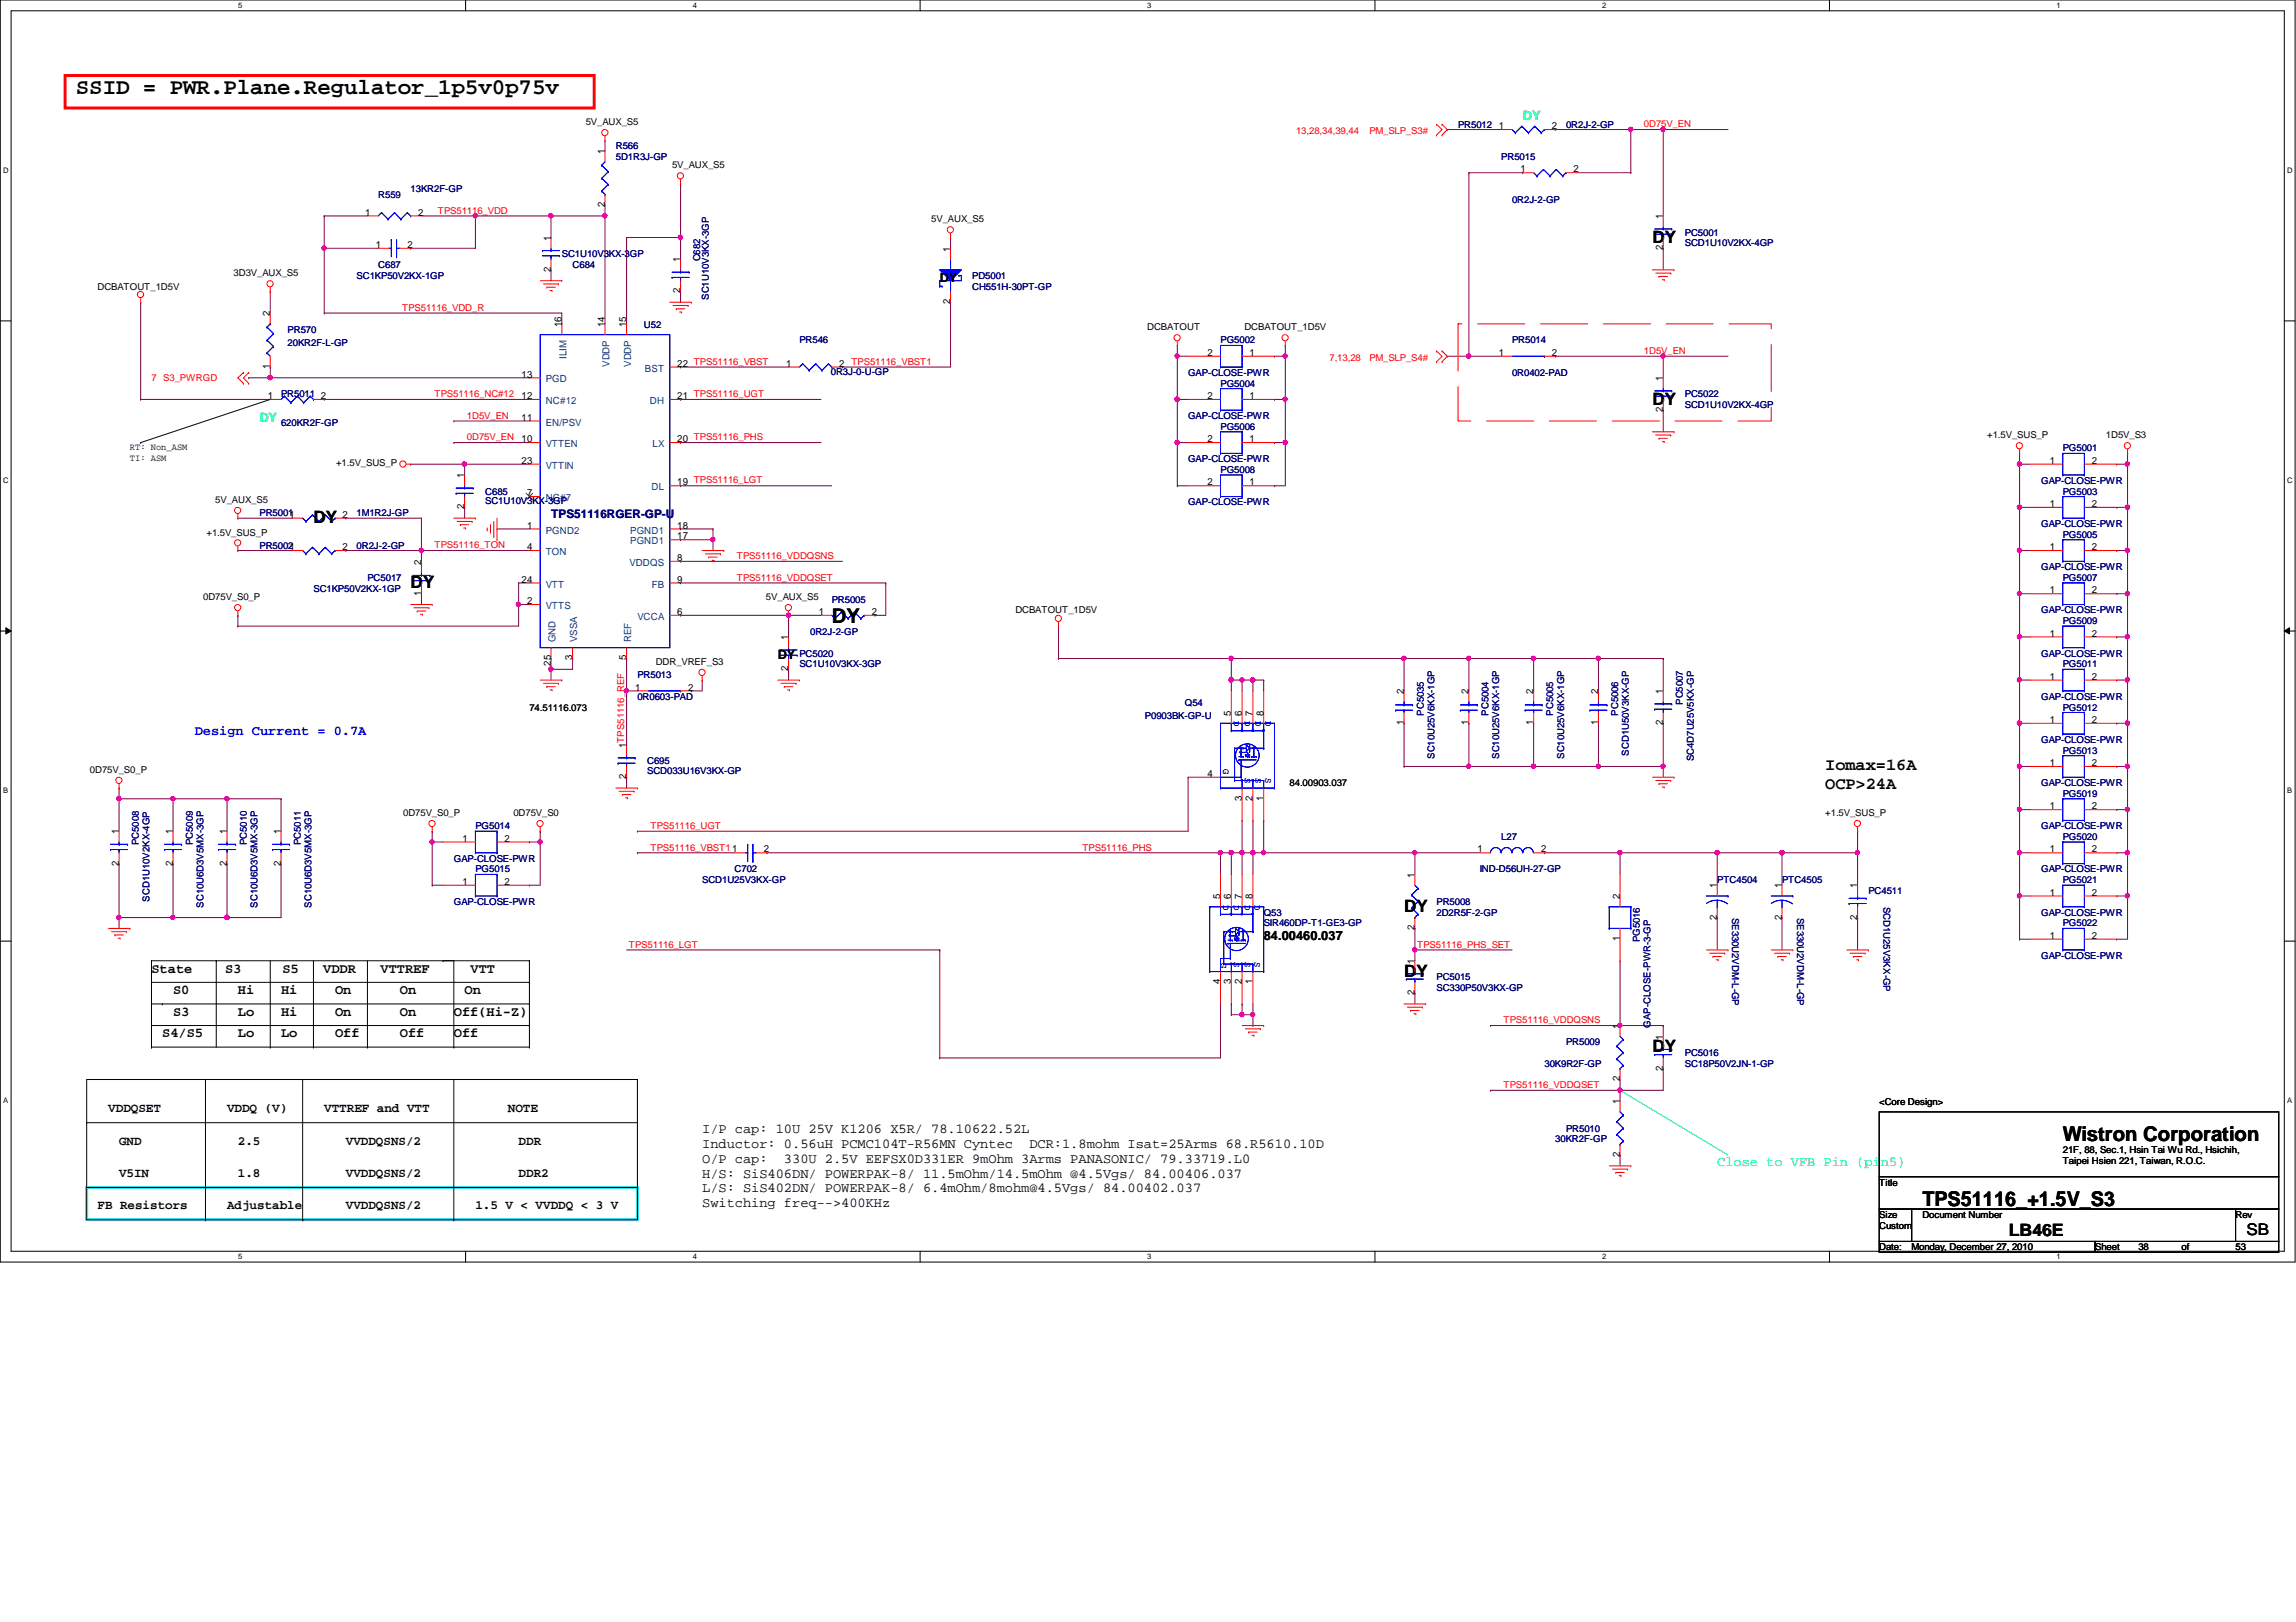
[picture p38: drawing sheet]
<svg xmlns="http://www.w3.org/2000/svg" width="297mm" height="210mm" viewBox="0 0 297 210" stroke-linecap="round" stroke-linejoin="round" font-family="sans-serif">
<defs><g id="words">
<text font-size="2.9" x="9.8" y="12.2">SSID = PWR.Plane.Regulator_1p5v0p75v</text>
<g font-size="2.6">
<text x="107.6" y="80.6">DY</text>
<text x="266.9" y="147.7">Wistron Corporation</text>
<text x="248.7" y="156.1">TPS51116_+1.5V_S3</text>
</g>
<g font-size="2.2">
<text x="213.8" y="31.4">DY</text>
<text x="213.8" y="52.4">DY</text>
<text x="40.6" y="67.7">DY</text>
<text x="53.1" y="76.1">DY</text>
<text x="236.1" y="99.6">Iomax=16A</text>
<text x="236.1" y="102.1">OCP&gt;24A</text>
<text x="181.6" y="118">DY</text>
<text x="181.6" y="126.4">DY</text>
<text x="213.8" y="136.2">DY</text>
<text x="259.9" y="159.9">LB46E</text>
</g>
<text font-size="2.1" x="290.6" y="159.8">SB</text>
<text font-size="1.8" fill="#00f" x="25.2" y="95.1">Design Current = 0.7A</text>
<g font-size="1.8">
<text x="19.6" y="125.9">State</text>
<text x="29.1" y="125.9">S3</text>
<text x="36.5" y="125.9">S5</text>
<text x="41.8" y="125.9">VDDR</text>
<text x="49.2" y="125.9">VTTREF</text>
<text x="60.9" y="125.9">VTT</text>
<text x="22.4" y="131.4">S3</text>
<text x="22.4" y="128.7">S0</text>
<text x="30.8" y="128.7">Hi</text>
<text x="30.8" y="131.4">Lo</text>
<text x="36.4" y="128.7">Hi</text>
<text x="36.4" y="131.4">Hi</text>
<text x="43.3" y="131.4">On</text>
<text x="43.3" y="128.7">On</text>
<text x="51.7" y="131.4">On</text>
<text x="51.7" y="128.7">On</text>
<text x="58.7" y="131.4">Off(Hi-Z)</text>
<text x="60.1" y="128.7">On</text>
<text x="21" y="134.2">S4/S5</text>
<text x="30.8" y="134.2">Lo</text>
<text x="36.4" y="134.2">Lo</text>
<text x="43.3" y="134.2">Off</text>
<text x="51.7" y="134.2">Off</text>
<text x="58.7" y="134.2">Off</text>
<text x="90.8" y="146.7">I/P cap: 10U 25V K1206 X5R/ 78.10622.52L</text>
<text x="90.8" y="148.6">Inductor: 0.56uH PCMC104T-R56MN Cyntec</text>
<text x="133.2" y="148.6">DCR:1.8mohm Isat=25Arms 68.R5610.10D</text>
<text x="90.8" y="150.5">O/P cap:</text>
<text x="90.8" y="152.4">H/S: SiS406DN/ POWERPAK-8/ 11.5mOhm/14.5mOhm @4.5Vgs/ 84.00406.037</text>
<text x="90.8" y="154.3">L/S: SiS402DN/ POWERPAK-8/ 6.4mOhm/8mohm@4.5Vgs/ 84.00402.037</text>
<text x="101.4" y="150.5">330U 2.5V EEFSX0D331ER 9mOhm 3Arms PANASONIC/ 79.33719.L0</text>
<text x="90.8" y="156.2">Switching freq--&gt;400KHz</text>
</g>
<text font-size="1.8" fill="#0f0" x="222.2" y="150.9">Close to VFB Pin (pin5)</text>
<g font-size="1.7" fill="#0f0">
<text x="197" y="15.5">DY</text>
<text x="33.6" y="54.6">DY</text>
</g>
<g font-size="1.7">
<text x="121.6" y="36.4">DY</text>
<text x="100.6" y="85.3">DY</text>
<text x="163.5" y="121.7">84.00460.037</text>
<text x="14" y="143.9">VDDQSET</text>
<text x="29.4" y="143.9">VDDQ (V)</text>
<text x="41.9" y="143.9">VTTREF and VTT</text>
<text x="65.7" y="143.9">NOTE</text>
<text x="15.4" y="148.1">GND</text>
<text x="30.8" y="148.1">2.5</text>
<text x="44.7" y="148.1">VVDDQSNS/2</text>
<text x="67.1" y="148.1">DDR</text>
<text x="15.4" y="152.3">V5IN</text>
<text x="30.8" y="152.3">1.8</text>
<text x="44.7" y="152.3">VVDDQSNS/2</text>
<text x="67.1" y="152.3">DDR2</text>
<text x="12.6" y="156.5">FB Resistors</text>
<text x="29.4" y="156.5">Adjustable</text>
<text x="44.7" y="156.5">VVDDQSNS/2</text>
<text x="61.5" y="156.5">1.5 V &lt; VVDDQ &lt; 3 V</text>
</g>
<text font-size="1.5" fill="#000080" x="71.3" y="67.1">TPS51116RGER-GP-U</text>
<g font-size="1.3">
<text x="193.9" y="16.7">1</text>
<text x="200.8" y="16.7">2</text>
<text x="78.2" y="20" transform="rotate(-90 78.2 20)">1</text>
<text x="196.7" y="22.3">1</text>
<text x="203.6" y="22.3">2</text>
<text x="47.2" y="27.9">1</text>
<text x="54.1" y="27.9">2</text>
<text x="78.2" y="26.8" transform="rotate(-90 78.2 26.8)">2</text>
<text x="215.1" y="28.4" transform="rotate(-90 215.1 28.4)">1</text>
<text x="48.6" y="32.1">1</text>
<text x="52.7" y="32.1">2</text>
<text x="71.2" y="35.2" transform="rotate(-90 71.2 35.2)">2</text>
<text x="71.2" y="31.2" transform="rotate(-90 71.2 31.2)">1</text>
<text x="88" y="34" transform="rotate(-90 88 34)">1</text>
<text x="122.9" y="32.6" transform="rotate(-90 122.9 32.6)">1</text>
<text x="215.1" y="32.4" transform="rotate(-90 215.1 32.4)">2</text>
<text x="34.9" y="40.9" transform="rotate(-90 34.9 40.9)">2</text>
<text x="88" y="38" transform="rotate(-90 88 38)">2</text>
<text x="122.9" y="39.4" transform="rotate(-90 122.9 39.4)">2</text>
<text x="34.9" y="47.8" transform="rotate(-90 34.9 47.8)">1</text>
<text x="72.6" y="42.3" transform="rotate(-90 72.6 42.3)">16</text>
<text x="78.2" y="42.3" transform="rotate(-90 78.2 42.3)">14</text>
<text x="81" y="42.3" transform="rotate(-90 81 42.3)">15</text>
<text x="87.6" y="47.5">22 TPS51116_VBST</text>
<text x="101.7" y="47.5">1</text>
<text x="108.6" y="47.5">2</text>
<text x="156.2" y="46.1">2</text>
<text x="161.7" y="46.1">1</text>
<text x="193.9" y="46.1">1</text>
<text x="200.8" y="46.1">2</text>
<text x="34.7" y="51.6">1</text>
<text x="41.5" y="51.6">2</text>
<text x="67.5" y="48.9">13</text>
<text x="67.5" y="51.6">12</text>
<text x="87.6" y="51.6">21 TPS51116_UGT</text>
<text x="156.2" y="51.6">2</text>
<text x="161.7" y="51.6">1</text>
<text x="215.1" y="53.3" transform="rotate(-90 215.1 53.3)">2</text>
<text x="215.1" y="49.3" transform="rotate(-90 215.1 49.3)">1</text>
<text x="67.5" y="54.4">11</text>
<text x="67.5" y="57.2">10</text>
<text x="87.6" y="57.2">20 TPS51116_PHS</text>
<text x="156.2" y="57.2">2</text>
<text x="161.7" y="57.2">1</text>
<text x="60.1" y="65.9" transform="rotate(-90 60.1 65.9)">2</text>
<text x="60.1" y="61.9" transform="rotate(-90 60.1 61.9)">1</text>
<text x="67.5" y="60">23</text>
<text x="68.2" y="64.2">7</text>
<text x="87.6" y="62.8">19 TPS51116_LGT</text>
<text x="156.2" y="62.8">2</text>
<text x="161.7" y="62.8">1</text>
<text x="265.2" y="60">1</text>
<text x="265.2" y="65.6">1</text>
<text x="270.6" y="60">2</text>
<text x="270.6" y="65.6">2</text>
<text x="44.3" y="71.2">2</text>
<text x="44.3" y="67">2</text>
<text x="68.2" y="68.4">1</text>
<text x="68.2" y="71.2">4</text>
<text x="87.6" y="68.4">18</text>
<text x="87.6" y="69.8">17</text>
<text x="265.2" y="71.2">1</text>
<text x="270.6" y="71.2">2</text>
<text x="54.5" y="77.1" transform="rotate(-90 54.5 77.1)">1</text>
<text x="54.5" y="73.1" transform="rotate(-90 54.5 73.1)">2</text>
<text x="67.5" y="75.4">24</text>
<text x="87.6" y="75.4">9</text>
<text x="87.6" y="72.6">8</text>
<text x="265.2" y="76.8">1</text>
<text x="270.6" y="76.8">2</text>
<text x="68.2" y="78.2">2</text>
<text x="87.6" y="79.6">6</text>
<text x="102" y="82.8" transform="rotate(-90 102 82.8)">1</text>
<text x="105.9" y="79.6">1</text>
<text x="112.8" y="79.6">2</text>
<text x="265.2" y="82.4">1</text>
<text x="270.6" y="82.4">2</text>
<text x="71.2" y="86.1" transform="rotate(-90 71.2 86.1)">25</text>
<text x="74" y="85.5" transform="rotate(-90 74 85.5)">3</text>
<text x="81" y="85.5" transform="rotate(-90 81 85.5)">5</text>
<text x="82.2" y="89.4">1</text>
<text x="89" y="89.4">2</text>
<text x="102" y="86.9" transform="rotate(-90 102 86.9)">2</text>
<text x="181.6" y="89.8" transform="rotate(-90 181.6 89.8)">2</text>
<text x="190" y="89.8" transform="rotate(-90 190 89.8)">2</text>
<text x="198.4" y="89.8" transform="rotate(-90 198.4 89.8)">2</text>
<text x="206.8" y="89.8" transform="rotate(-90 206.8 89.8)">2</text>
<text x="215.1" y="89.8" transform="rotate(-90 215.1 89.8)">1</text>
<text x="265.2" y="88">1</text>
<text x="270.6" y="88">2</text>
<text x="159.3" y="92.6" transform="rotate(-90 159.3 92.6)">5</text>
<text x="160.7" y="92.6" transform="rotate(-90 160.7 92.6)">6</text>
<text x="162" y="92.6" transform="rotate(-90 162 92.6)">7</text>
<text x="163.4" y="92.6" transform="rotate(-90 163.4 92.6)">8</text>
<text x="181.6" y="93.9" transform="rotate(-90 181.6 93.9)">1</text>
<text x="190" y="93.9" transform="rotate(-90 190 93.9)">1</text>
<text x="198.4" y="93.9" transform="rotate(-90 198.4 93.9)">1</text>
<text x="206.8" y="93.9" transform="rotate(-90 206.8 93.9)">1</text>
<text x="215.1" y="93.9" transform="rotate(-90 215.1 93.9)">2</text>
<text x="265.2" y="93.6">1</text>
<text x="270.6" y="93.6">2</text>
<text x="81" y="100.8" transform="rotate(-90 81 100.8)">2</text>
<text x="81" y="96.8" transform="rotate(-90 81 96.8)">1TPS51116_REF</text>
<text x="156.2" y="100.5">4</text>
<text x="265.2" y="99.1">1</text>
<text x="270.6" y="99.1">2</text>
<text x="15.4" y="108" transform="rotate(-90 15.4 108)">1</text>
<text x="22.3" y="108" transform="rotate(-90 22.3 108)">1</text>
<text x="29.3" y="108" transform="rotate(-90 29.3 108)">1</text>
<text x="36.3" y="108" transform="rotate(-90 36.3 108)">1</text>
<text x="160.7" y="103.6" transform="rotate(-90 160.7 103.6)">3</text>
<text x="162" y="103.6" transform="rotate(-90 162 103.6)">2</text>
<text x="163.4" y="103.6" transform="rotate(-90 163.4 103.6)">1</text>
<text x="265.2" y="104.7">1</text>
<text x="270.6" y="104.7">2</text>
<text x="15.4" y="112" transform="rotate(-90 15.4 112)">2</text>
<text x="22.3" y="112" transform="rotate(-90 22.3 112)">2</text>
<text x="29.3" y="112" transform="rotate(-90 29.3 112)">2</text>
<text x="36.3" y="112" transform="rotate(-90 36.3 112)">2</text>
<text x="59.8" y="108.9">1</text>
<text x="65.3" y="108.9">2</text>
<text x="98.8" y="110.3">2</text>
<text x="183" y="113.6" transform="rotate(-90 183 113.6)">1</text>
<text x="191.1" y="110.3">1</text>
<text x="199.4" y="110.3">2</text>
<text x="265.2" y="110.3">1</text>
<text x="270.6" y="110.3">2</text>
<text x="59.8" y="114.5">1</text>
<text x="65.3" y="114.5">2</text>
<text x="157.9" y="116.4" transform="rotate(-90 157.9 116.4)">5</text>
<text x="159.3" y="116.4" transform="rotate(-90 159.3 116.4)">6</text>
<text x="160.7" y="116.4" transform="rotate(-90 160.7 116.4)">7</text>
<text x="162" y="116.4" transform="rotate(-90 162 116.4)">8</text>
<text x="209.5" y="116.4" transform="rotate(-90 209.5 116.4)">2</text>
<text x="222.1" y="119" transform="rotate(-90 222.1 119)">2</text>
<text x="222.1" y="115" transform="rotate(-90 222.1 115)">1</text>
<text x="230.5" y="119" transform="rotate(-90 230.5 119)">2</text>
<text x="230.5" y="115" transform="rotate(-90 230.5 115)">1</text>
<text x="240.3" y="119" transform="rotate(-90 240.3 119)">2</text>
<text x="240.3" y="115" transform="rotate(-90 240.3 115)">1</text>
<text x="265.2" y="115.9">1</text>
<text x="270.6" y="115.9">2</text>
<text x="183" y="124.8" transform="rotate(-90 183 124.8)">1</text>
<text x="183" y="120.4" transform="rotate(-90 183 120.4)">2</text>
<text x="209.5" y="121.8" transform="rotate(-90 209.5 121.8)">1</text>
<text x="265.2" y="121.5">1</text>
<text x="270.6" y="121.5">2</text>
<text x="157.9" y="127.4" transform="rotate(-90 157.9 127.4)">4</text>
<text x="159.3" y="127.4" transform="rotate(-90 159.3 127.4)">3</text>
<text x="160.7" y="127.4" transform="rotate(-90 160.7 127.4)">2</text>
<text x="162" y="127.4" transform="rotate(-90 162 127.4)">1</text>
<text x="183" y="128.8" transform="rotate(-90 183 128.8)">2</text>
<text x="209.5" y="133.1" transform="rotate(-90 209.5 133.1)">1</text>
<text x="215.1" y="134.5" transform="rotate(-90 215.1 134.5)">1</text>
<text x="209.5" y="142.9" transform="rotate(-90 209.5 142.9)">1</text>
<text x="209.5" y="140" transform="rotate(-90 209.5 140)">2</text>
<text x="215.1" y="138.6" transform="rotate(-90 215.1 138.6)">2</text>
<text x="209.5" y="149.7" transform="rotate(-90 209.5 149.7)">2</text>
</g>
<g font-size="1.3" fill="#004080">
<text x="73.3" y="46.4" transform="rotate(-90 73.3 46.4)">ILIM</text>
<text x="78.9" y="47.5" transform="rotate(-90 78.9 47.5)">VDDP</text>
<text x="81.7" y="47.5" transform="rotate(-90 81.7 47.5)">VDDP</text>
<text x="70.6" y="49.5">PGD</text>
<text x="70.6" y="52.3">NC#12</text>
<text x="83.4" y="48.1">BST</text>
<text x="84.1" y="52.3">DH</text>
<text x="70.6" y="55.1">EN/PSV</text>
<text x="70.6" y="57.9">VTTEN</text>
<text x="84.4" y="57.9">LX</text>
<text x="70.6" y="60.7">VTTIN</text>
<text x="70.6" y="64.9">NC#7</text>
<text x="84.3" y="63.5">DL</text>
<text x="70.6" y="69">PGND2</text>
<text x="70.6" y="71.8">TON</text>
<text x="81.5" y="69">PGND1</text>
<text x="81.5" y="70.4">PGND1</text>
<text x="70.6" y="76">VTT</text>
<text x="81.4" y="73.2">VDDQS</text>
<text x="84.3" y="76">FB</text>
<text x="70.6" y="78.8">VTTS</text>
<text x="71.9" y="83.1" transform="rotate(-90 71.9 83.1)">GND</text>
<text x="74.7" y="83.1" transform="rotate(-90 74.7 83.1)">VSSA</text>
<text x="81.7" y="83.1" transform="rotate(-90 81.7 83.1)">REF</text>
<text x="82.5" y="80.2">VCCA</text>
</g>
<g font-size="1.2">
<text x="75.8" y="16.2">5V_AUX_S5</text>
<text x="86.9" y="21.8">5V_AUX_S5</text>
<text x="120.5" y="28.8">5V_AUX_S5</text>
<text x="30.2" y="35.8">3D3V_AUX_S5</text>
<text x="12.6" y="37.5">DCBATOUT_1D5V</text>
<text x="148.4" y="42.8">DCBATOUT</text>
<text x="161" y="42.8">DCBATOUT_1D5V</text>
<text x="16.8" y="58.3">RT: Non_ASM</text>
<text x="16.8" y="59.6">TI: ASM</text>
<text x="257.1" y="56.7">+1.5V_SUS_P</text>
<text x="272.5" y="56.7">1D5V_S3</text>
<text x="27.9" y="65.1">5V_AUX_S5</text>
<text x="43.5" y="60.4">+1.5V_SUS_P</text>
<text x="26.7" y="69.3">+1.5V_SUS_P</text>
<text x="26.3" y="77.7">0D75V_S0_P</text>
<text x="99.1" y="77.7">5V_AUX_S5</text>
<text x="131.4" y="79.4">DCBATOUT_1D5V</text>
<text x="84.8" y="86.1">DDR_VREF_S3</text>
<text x="68.5" y="91.9">74.51116.073</text>
<text x="11.6" y="100">0D75V_S0_P</text>
<text x="166.8" y="101.7">84.00903.037</text>
<text x="52.2" y="105.6">0D75V_S0_P</text>
<text x="66.4" y="105.6">0D75V_S0</text>
<text x="236.1" y="105.6">+1.5V_SUS_P</text>
<text x="243.1" y="143">&lt;Core Design&gt;</text>
<text x="266.9" y="149.2">21F, 88, Sec.1, Hsin Tai Wu Rd., Hsichih,</text>
<text x="243.1" y="153.4">Title</text>
<text x="266.9" y="150.7">Taipei Hsien 221, Taiwan, R.O.C.</text>
<text x="243.1" y="157.6">Size</text>
<text x="243.1" y="161.8">Date:</text>
<text x="243.1" y="159">Custom</text>
<text x="247.3" y="161.8">Monday, December 27, 2010</text>
<text x="248.7" y="157.6">Document Number</text>
<text x="271.1" y="161.8">Sheet</text>
<text x="276.6" y="161.8">38</text>
<text x="282.2" y="161.8">of</text>
<text x="289.2" y="161.8">53</text>
<text x="289.2" y="157.6">Rev</text>
</g>
<g font-size="1.2" fill="#f00">
<text x="167.7" y="17.4">13,28,34,39,44</text>
<text x="177.2" y="17.4">PM_SLP_S3#</text>
<text x="212.7" y="16.5">0D75V_EN</text>
<text x="56.6" y="27.6">TPS51116_VDD</text>
<text x="52" y="40.2">TPS51116_VDD_R</text>
<text x="110.1" y="47.2">TPS51116_VBST1</text>
<text x="172" y="46.7">7,13,28</text>
<text x="177.2" y="46.7">PM_SLP_S4#</text>
<text x="212.7" y="45.8">1D5V_EN</text>
<text x="19.6" y="49.4">7 S3_PWRGD</text>
<text x="56.2" y="51.4">TPS51116_NC#12</text>
<text x="60.4" y="54.2">1D5V_EN</text>
<text x="60.4" y="57">0D75V_EN</text>
<text x="56.2" y="71">TPS51116_TON</text>
<text x="95.3" y="72.3">TPS51116_VDDQSNS</text>
<text x="95.3" y="75.1">TPS51116_VDDQSET</text>
<text x="84.2" y="107.3">TPS51116_UGT</text>
<text x="84.2" y="110.1">TPS51116_VBST11</text>
<text x="140" y="110.1">TPS51116_PHS</text>
<text x="81.4" y="122.6">TPS51116_LGT</text>
<text x="183.3" y="122.6">TPS51116_PHS_SET</text>
<text x="194.5" y="132.4">TPS51116_VDDQSNS</text>
<text x="194.5" y="140.8">TPS51116_VDDQSET</text>
</g>
<g font-size="1.2" fill="#000080">
<text x="188.6" y="16.5">PR5012</text>
<text x="202.6" y="16.5">0R2J-2-GP</text>
<text x="79.7" y="19.3">R566</text>
<text x="79.7" y="20.7">5D1R3J-GP</text>
<text x="194.2" y="20.7">PR5015</text>
<text x="48.9" y="25.6">R559</text>
<text x="53.1" y="24.9">13KR2F-GP</text>
<text x="195.6" y="26.3">0R2J-2-GP</text>
<text x="48.9" y="34.7">C687</text>
<text x="72.7" y="33.3">SC1U10V3KX-3GP</text>
<text x="74.1" y="34.7">C684</text>
<text x="90.6" y="33.8" transform="rotate(-90 90.6 33.8)">C682</text>
<text x="218" y="30.5">PC5001</text>
<text x="218" y="31.9">SCD1U10V2KX-4GP</text>
<text x="46.1" y="36.1">SC1KP50V2KX-1GP</text>
<text x="91.7" y="38.8" transform="rotate(-90 91.7 38.8)">SC1U10V3KX-3GP</text>
<text x="125.8" y="36.1">PD5001</text>
<text x="125.8" y="37.5">CH551H-30PT-GP</text>
<text x="37.2" y="43.1">PR570</text>
<text x="37.2" y="44.7">20KR2F-L-GP</text>
<text x="83.3" y="42.5">U52</text>
<text x="103.4" y="44.4">PR546</text>
<text x="157.9" y="44.4">PG5002</text>
<text x="195.6" y="44.4">PR5014</text>
<text x="36.4" y="51.4">PR5011</text>
<text x="107.5" y="48.5">0R3J-0-U-GP</text>
<text x="153.7" y="48.6">GAP-CLOSE-PWR</text>
<text x="157.9" y="50">PG5004</text>
<text x="195.6" y="48.6">0R0402-PAD</text>
<text x="218" y="51.4">PC5022</text>
<text x="218" y="52.8">SCD1U10V2KX-4GP</text>
<text x="36.4" y="55.1">620KR2F-GP</text>
<text x="153.7" y="54.2">GAP-CLOSE-PWR</text>
<text x="153.7" y="59.8">GAP-CLOSE-PWR</text>
<text x="157.9" y="55.6">PG5006</text>
<text x="266.9" y="58.4">PG5001</text>
<text x="62.8" y="64">C685</text>
<text x="62.8" y="65.3">SC1U10V3KX-3GP</text>
<text x="153.7" y="65.4">GAP-CLOSE-PWR</text>
<text x="157.9" y="61.2">PG5008</text>
<text x="264.1" y="62.6">GAP-CLOSE-PWR</text>
<text x="266.9" y="64">PG5003</text>
<text x="33.6" y="71">PR50021</text>
<text x="33.6" y="66.8">PR50011</text>
<text x="46.1" y="71">0R2J-2-GP</text>
<text x="46.1" y="66.8">1M1R2J-GP</text>
<text x="264.1" y="68.2">GAP-CLOSE-PWR</text>
<text x="266.9" y="69.6">PG5005</text>
<text x="40.6" y="76.6">SC1KP50V2KX-1GP</text>
<text x="47.5" y="75.2">PC5017</text>
<text x="107.6" y="78">PR5005</text>
<text x="264.1" y="73.8">GAP-CLOSE-PWR</text>
<text x="266.9" y="75.2">PG5007</text>
<text x="104.8" y="82.2">0R2J-2-GP</text>
<text x="264.1" y="79.4">GAP-CLOSE-PWR</text>
<text x="266.9" y="80.8">PG5009</text>
<text x="82.5" y="87.8">PR5013</text>
<text x="103.4" y="85">PC5020</text>
<text x="103.4" y="86.4">SC1U10V3KX-3GP</text>
<text x="264.1" y="85">GAP-CLOSE-PWR</text>
<text x="266.9" y="86.4">PG5011</text>
<text x="82.5" y="90.6">0R0603-PAD</text>
<text x="148.1" y="93">P0903BK-GP-U</text>
<text x="153.3" y="91.4">Q54</text>
<text x="184.2" y="92.6" transform="rotate(-90 184.2 92.6)">PC5035</text>
<text x="192.6" y="92.6" transform="rotate(-90 192.6 92.6)">PC5004</text>
<text x="201" y="92.6" transform="rotate(-90 201 92.6)">PC5005</text>
<text x="209.3" y="92.6" transform="rotate(-90 209.3 92.6)">PC5006</text>
<text x="217.7" y="91.2" transform="rotate(-90 217.7 91.2)">PC5007</text>
<text x="264.1" y="90.6">GAP-CLOSE-PWR</text>
<text x="266.9" y="91.9">PG5012</text>
<text x="83.7" y="98.9">C695</text>
<text x="83.7" y="100.2">SCD033U16V3KX-GP</text>
<text x="185.6" y="98.2" transform="rotate(-90 185.6 98.2)">SC10U25V6KX-1GP</text>
<text x="194" y="98.2" transform="rotate(-90 194 98.2)">SC10U25V6KX-1GP</text>
<text x="202.4" y="98.2" transform="rotate(-90 202.4 98.2)">SC10U25V6KX-1GP</text>
<text x="210.7" y="97.8" transform="rotate(-90 210.7 97.8)">SCD1U50V3KX-GP</text>
<text x="219.1" y="98.5" transform="rotate(-90 219.1 98.5)">SC4D7U25V5KX-GP</text>
<text x="264.1" y="96.1">GAP-CLOSE-PWR</text>
<text x="264.1" y="101.7">GAP-CLOSE-PWR</text>
<text x="266.9" y="97.5">PG5013</text>
<text x="61.5" y="107.3">PG5014</text>
<text x="264.1" y="107.3">GAP-CLOSE-PWR</text>
<text x="266.9" y="103.1">PG5019</text>
<text x="17.9" y="109.4" transform="rotate(-90 17.9 109.4)">PC5008</text>
<text x="24.9" y="109.4" transform="rotate(-90 24.9 109.4)">PC5009</text>
<text x="31.9" y="109.4" transform="rotate(-90 31.9 109.4)">PC5010</text>
<text x="38.9" y="109.4" transform="rotate(-90 38.9 109.4)">PC5011</text>
<text x="58.7" y="111.5">GAP-CLOSE-PWR</text>
<text x="61.5" y="112.9">PG5015</text>
<text x="95" y="112.9">C702</text>
<text x="191.4" y="112.9">IND-D56UH-27-GP</text>
<text x="194.2" y="108.7">L27</text>
<text x="264.1" y="112.9">GAP-CLOSE-PWR</text>
<text x="266.9" y="108.7">PG5020</text>
<text x="19.3" y="116.7" transform="rotate(-90 19.3 116.7)">SCD1U10V2KX-4GP</text>
<text x="26.3" y="117.5" transform="rotate(-90 26.3 117.5)">SC10U6D3V5MX-3GP</text>
<text x="33.3" y="117.5" transform="rotate(-90 33.3 117.5)">SC10U6D3V5MX-3GP</text>
<text x="40.3" y="117.5" transform="rotate(-90 40.3 117.5)">SC10U6D3V5MX-3GP</text>
<text x="58.7" y="117.1">GAP-CLOSE-PWR</text>
<text x="90.8" y="114.3">SCD1U25V3KX-GP</text>
<text x="163.5" y="118.5">Q53</text>
<text x="163.5" y="119.9">SIR460DP-T1-GE3-GP</text>
<text x="185.8" y="117.1">PR5008</text>
<text x="185.8" y="118.5">2D2R5F-2-GP</text>
<text x="222.2" y="114.3">PTC4504</text>
<text x="224.1" y="118.7" transform="rotate(90 224.1 118.7)">SE330U2VDM-L-GP</text>
<text x="230.5" y="114.3">PTC4505</text>
<text x="232.5" y="118.7" transform="rotate(90 232.5 118.7)">SE330U2VDM-L-GP</text>
<text x="241.7" y="115.7">PC4511</text>
<text x="243.7" y="117.3" transform="rotate(90 243.7 117.3)">SCD1U25V3KX-GP</text>
<text x="264.1" y="118.5">GAP-CLOSE-PWR</text>
<text x="266.9" y="119.9">PG5022</text>
<text x="266.9" y="114.3">PG5021</text>
<text x="212.1" y="122" transform="rotate(-90 212.1 122)">PG5016</text>
<text x="264.1" y="124.1">GAP-CLOSE-PWR</text>
<text x="185.8" y="126.9">PC5015</text>
<text x="185.8" y="128.3">SC330P50V3KX-GP</text>
<text x="202.6" y="135.3">PR5009</text>
<text x="213.5" y="133" transform="rotate(-90 213.5 133)">GAP-CLOSE-PWR-3-GP</text>
<text x="218" y="136.7">PC5016</text>
<text x="199.8" y="138">30K9R2F-GP</text>
<text x="218" y="138">SC18P50V2JN-1-GP</text>
<text x="201.2" y="147.8">30KR2F-GP</text>
<text x="202.6" y="146.4">PR5010</text>
</g>
<g font-size="1.2" fill="#00f">
<text x="159.6" y="93.3" transform="rotate(90 159.6 93.3)">D</text>
<text x="161" y="93.3" transform="rotate(90 161 93.3)">D</text>
<text x="162.4" y="93.3" transform="rotate(90 162.4 93.3)">D</text>
<text x="163.7" y="93.3" transform="rotate(90 163.7 93.3)">D</text>
<text x="158.2" y="99.5" transform="rotate(90 158.2 99.5)">G</text>
<text x="161" y="100.7" transform="rotate(90 161 100.7)">S</text>
<text x="162.4" y="100.7" transform="rotate(90 162.4 100.7)">S</text>
<text x="163.7" y="100.7" transform="rotate(90 163.7 100.7)">S</text>
<text x="158.2" y="117.1" transform="rotate(90 158.2 117.1)">D</text>
<text x="159.6" y="117.1" transform="rotate(90 159.6 117.1)">D</text>
<text x="161" y="117.1" transform="rotate(90 161 117.1)">D</text>
<text x="162.3" y="117.1" transform="rotate(90 162.3 117.1)">D</text>
<text x="157.9" y="124.6" transform="rotate(90 157.9 124.6)">G</text>
<text x="159.6" y="124.5" transform="rotate(90 159.6 124.5)">S</text>
<text x="161" y="124.5" transform="rotate(90 161 124.5)">S</text>
<text x="162.3" y="124.5" transform="rotate(90 162.3 124.5)">S</text>
</g>
<g font-size="1">
<text x="30.8" y="1.1">5</text>
<text x="89.6" y="1.1">4</text>
<text x="148.4" y="1.1">3</text>
<text x="207.3" y="1.1">2</text>
<text x="266.1" y="1.1">1</text>
<text x=".4" y="22.4">D</text>
<text x="295.9" y="22.4">D</text>
<text x=".4" y="62.5">C</text>
<text x="295.9" y="62.5">C</text>
<text x=".4" y="102.6">B</text>
<text x="295.9" y="102.6">B</text>
<text x=".4" y="142.7">A</text>
<text x="295.9" y="142.7">A</text>
<text x="30.8" y="163">5</text>
<text x="89.6" y="163">4</text>
<text x="148.4" y="163">3</text>
<text x="207.3" y="163">2</text>
<text x="266.1" y="163">1</text>
</g>
</g></defs>
<path d="M0 0h296.9v163.3h-296.9zM1.4 1.4h294.1v160.5h-294.1z" fill="none" stroke="#000" stroke-width=".13"/>
<g fill="#fff">
<path d="M30.8 .2h.6v1.1h-.6z"/>
<path d="M30.8 162.1h.6v1.1h-.6z"/>
</g>
<path d="M60.2 0v1.4M60.2 161.9v1.4" fill="none" stroke="#000" stroke-width=".13"/>
<g fill="#fff">
<path d="M89.6 .2h.6v1.1h-.6z"/>
<path d="M89.6 162.1h.6v1.1h-.6z"/>
</g>
<path d="M119 0v1.4M119 161.9v1.4" fill="none" stroke="#000" stroke-width=".13"/>
<g fill="#fff">
<path d="M148.4 .2h.6v1.1h-.6z"/>
<path d="M148.4 162.1h.6v1.1h-.6z"/>
</g>
<path d="M177.9 0v1.4M177.9 161.9v1.4" fill="none" stroke="#000" stroke-width=".13"/>
<g fill="#fff">
<path d="M207.3 .2h.5v1.1h-.5z"/>
<path d="M207.3 162.1h.5v1.1h-.5z"/>
</g>
<path d="M236.7 0v1.4M236.7 161.9v1.4" fill="none" stroke="#000" stroke-width=".13"/>
<g fill="#fff">
<path d="M266.1 .2h.5v1.1h-.5z"/>
<path d="M266.1 162.1h.5v1.1h-.5z"/>
<path d="M.4 21.5h.7v1.1h-.7z"/>
<path d="M295.9 21.5h.7v1.1h-.7z"/>
<path d="M.4 61.6h.7v1.1h-.7z"/>
<path d="M295.9 61.6h.7v1.1h-.7z"/>
</g>
<path d="M0 41.5h1.4M295.5 41.5h1.4" fill="none" stroke="#000" stroke-width=".13"/>
<g fill="#fff">
<path d="M.4 101.7h.7v1.1h-.7z"/>
<path d="M295.9 101.7h.6v1.1h-.6z"/>
</g>
<path d="M0 81.7h1.4M.8 81.2l.6 .5-.6 .3zM295.5 81.7l.7-.5v.8zM295.5 81.7h1.4" fill="none" stroke="#000" stroke-width=".13"/>
<path d="M.8 81.2l.6 .5-.6 .3zM295.5 81.7l.7-.5v.8z" fill="#000"/>
<g fill="#fff">
<path d="M.4 141.9h.7v1.1h-.7z"/>
<path d="M295.9 141.9h.6v1.1h-.6z"/>
</g>
<path d="M0 121.8h1.4M295.5 121.8h1.4" fill="none" stroke="#000" stroke-width=".13"/>
<path d="M162.1 110.4h.1M162.1 110.4h1.4M162.1 132.7h.1M162.1 131.3v1.4" fill="none" stroke="#800040" stroke-width=".13"/>
<circle cx="162.1" cy="110.3" r=".29" fill="#f0f"/>
<circle cx="162.1" cy="110.3" r=".29" fill="none" stroke="#f0f" stroke-width=".13"/>
<path d="M230.5 118.7h.1M230.5 110.4h.1M230.5 110.4v4.2M230.5 118.7v4.2M240.3 110.4h.1M240.3 118.7h.1M240.3 110.4v4.2M240.3 118.7v4.2" fill="none" stroke="#800040" stroke-width=".13"/>
<circle cx="230.5" cy="110.3" r=".29" fill="#f0f"/>
<circle cx="230.5" cy="110.3" r=".29" fill="none" stroke="#f0f" stroke-width=".13"/>
<path d="M209.6 110.4h.1M209.6 110.4h12.6M222.2 118.7h.1M222.2 110.4h.1M222.2 110.4v4.2M222.2 118.7v4.2" fill="none" stroke="#800040" stroke-width=".13"/>
<circle cx="209.6" cy="110.3" r=".29" fill="#f0f"/>
<circle cx="209.6" cy="110.3" r=".29" fill="none" stroke="#f0f" stroke-width=".13"/>
<path d="M222.2 110.4h.1M222.2 110.4h8.3" fill="none" stroke="#800040" stroke-width=".13"/>
<circle cx="222.1" cy="110.3" r=".29" fill="#f0f"/>
<circle cx="222.1" cy="110.3" r=".29" fill="none" stroke="#f0f" stroke-width=".13"/>
<path d="M163.5 110.4h.1M163.5 110.4h19.5" fill="none" stroke="#800040" stroke-width=".13"/>
<circle cx="163.5" cy="110.3" r=".29" fill="#f0f"/>
<circle cx="163.5" cy="110.3" r=".29" fill="none" stroke="#f0f" stroke-width=".13"/>
<path d="M71.3 34.9h.1M71.3 34.9v1.4M72.7 41.9h.1M72.7 40.5v1.4M22.4 118.7h.1M22.4 118.7h7M81.1 122.9h40.5M121.6 136.9h.1M121.6 122.9h.1M121.6 136.9h36.3M121.6 122.9v14" fill="none" stroke="#800040" stroke-width=".13"/>
<circle cx="29.3" cy="118.7" r=".29" fill="#f0f"/>
<circle cx="29.3" cy="118.7" r=".29" fill="none" stroke="#f0f" stroke-width=".13"/>
<circle cx="22.4" cy="118.7" r=".29" fill="#f0f"/>
<circle cx="22.4" cy="118.7" r=".29" fill="none" stroke="#f0f" stroke-width=".13"/>
<path d="M159.3 85.2h.1M159.3 85.2h22.3" fill="none" stroke="#800040" stroke-width=".13"/>
<circle cx="159.3" cy="85.2" r=".29" fill="#f0f"/>
<circle cx="159.3" cy="85.2" r=".29" fill="none" stroke="#f0f" stroke-width=".13"/>
<path d="M32.2 48.9h.1M32.2 48.9h2.8M30.8 81h.1M30.8 81h36.3M15.4 118.7h.1M15.4 118.7h7" fill="none" stroke="#800040" stroke-width=".13"/>
<circle cx="34.9" cy="48.9" r=".29" fill="#f0f"/>
<circle cx="34.9" cy="48.9" r=".29" fill="none" stroke="#f0f" stroke-width=".13"/>
<g fill="none" stroke="#800040" stroke-width=".13">
<path d="M18.2 51.7h.1M18.2 51.7h16.8M58.7 54.5h.1M58.7 54.5h9.8M215.2 53.1h.1M215.2 53.1v2.8M30.8 67.1h.1M30.8 67.1h7M54.5 67.1h.1M54.5 67.1v4.1M67.1 78.2h.1M67.1 78.2v2.8"/>
<path d="M88 62.9h.1M88 62.9h19.6M71.3 86.6h.1M71.3 86.6h2.8"/>
</g>
<circle cx="71.3" cy="86.6" r=".29" fill="#f0f"/>
<circle cx="71.3" cy="86.6" r=".29" fill="none" stroke="#f0f" stroke-width=".13"/>
<path d="M41.9 32.1h.1M41.9 32.1h7M41.9 32.1v8.4M71.3 86.6h.1M71.3 86.6v1.4M81.1 100.6h.1M81.1 100.6v1.4" fill="none" stroke="#800040" stroke-width=".13"/>
<circle cx="41.9" cy="32.1" r=".29" fill="#f0f"/>
<circle cx="41.9" cy="32.1" r=".29" fill="none" stroke="#f0f" stroke-width=".13"/>
<path d="M81.1 89.4h.1M81.1 89.4v7M81.1 89.4h1.4" fill="none" stroke="#800040" stroke-width=".13"/>
<circle cx="81" cy="89.4" r=".29" fill="#f0f"/>
<circle cx="81" cy="89.4" r=".29" fill="none" stroke="#f0f" stroke-width=".13"/>
<path d="M78.3 27.9h.1M78.3 27.9v14M215.2 46.1h.1M215.2 46.1h8.4" fill="none" stroke="#800040" stroke-width=".13"/>
<circle cx="215.1" cy="46.1" r=".29" fill="#f0f"/>
<circle cx="215.1" cy="46.1" r=".29" fill="none" stroke="#f0f" stroke-width=".13"/>
<path d="M71.3 27.9h.1M71.3 27.9h7M190 46.1h.1M190 46.1h4.2M201.2 46.1h.1M201.2 46.1h14M215.2 46.1h.1M215.2 46.1v2.8" fill="none" stroke="#800040" stroke-width=".13"/>
<circle cx="78.2" cy="27.9" r=".29" fill="#f0f"/>
<circle cx="78.2" cy="27.9" r=".29" fill="none" stroke="#f0f" stroke-width=".13"/>
<circle cx="71.3" cy="27.9" r=".29" fill="#f0f"/>
<circle cx="71.3" cy="27.9" r=".29" fill="none" stroke="#f0f" stroke-width=".13"/>
<g fill="none" stroke="#800040" stroke-width=".13">
<path d="M78.3 18.2h.1M78.3 18.2v1.4M35 37.7h.1M35 37.7v2.8M81.1 30.7h.1M81.1 30.7v11.2M123 30.7h.1M123 39.1h.1M123 30.7v1.4M123 39.1v8.4M54.5 71.2h.1M54.5 71.2h14"/>
<path d="M64.3 68.5h.1M64.3 68.5h4.2M88 72.6h.1M88 72.6h21M92.2 68.5h.1M92.2 68.5v1.3M74.1 85.2h.1M74.1 85.2v1.4M89.4 89.4h.1M90.8 88h.1M90.8 88v1.4h-1.4"/>
</g>
<circle cx="54.5" cy="71.2" r=".29" fill="#f0f"/>
<circle cx="54.5" cy="71.2" r=".29" fill="none" stroke="#f0f" stroke-width=".13"/>
<path d="M109 47.5h.1M109 47.5h14M67.1 75.4h.1M67.1 75.4v2.8" fill="none" stroke="#800040" stroke-width=".13"/>
<circle cx="67.1" cy="78.2" r=".29" fill="#f0f"/>
<circle cx="67.1" cy="78.2" r=".29" fill="none" stroke="#f0f" stroke-width=".13"/>
<path d="M67.1 78.2h.1M67.1 75.4h.1M67.1 78.2h1.4M67.1 75.4h1.4M88 79.6h.1M88 79.6h14M102 79.6h.1M102 79.6v2.8" fill="none" stroke="#800040" stroke-width=".13"/>
<circle cx="102" cy="79.6" r=".29" fill="#f0f"/>
<circle cx="102" cy="79.6" r=".29" fill="none" stroke="#f0f" stroke-width=".13"/>
<path d="M81.1 30.7h.1M81.1 30.7h6.9M88 30.7h.1M88 30.7v2.8M102 86.6h.1M102 86.6v1.4" fill="none" stroke="#800040" stroke-width=".13"/>
<circle cx="88" cy="30.7" r=".29" fill="#f0f"/>
<circle cx="88" cy="30.7" r=".29" fill="none" stroke="#f0f" stroke-width=".13"/>
<g fill="none" stroke="#800040" stroke-width=".13">
<path d="M53.1 32.1h.1M61.5 27.9h.1M61.5 27.9v4.2h-8.4M88 51.7h.1M88 51.7h18.2M30.8 71.2h.1M30.8 71.2h7M60.1 60.1h.1M60.1 60.1h8.4M88 68.5h.1M88 75.4h.1M88 68.5h4.2"/>
<path d="M88 75.4h26.6"/>
</g>
<circle cx="60.1" cy="60" r=".29" fill="#f0f"/>
<circle cx="60.1" cy="60" r=".29" fill="none" stroke="#f0f" stroke-width=".13"/>
<g fill="none" stroke="#800040" stroke-width=".13">
<path d="M54.5 27.9h7M61.5 27.9h.1M78.3 26.5h.1M78.3 26.5v1.4M88 37.7h.1M88 37.7v1.4M35 48.9h.1M35 48.9h33.5M30.8 79.6h.1M30.8 79.6v1.4M44.7 67.1h.1M44.7 67.1h9.8"/>
<path d="M60.1 60.1h.1M60.1 60.1v1.4M92.2 69.8h.1M92.2 69.8v1.4"/>
</g>
<circle cx="34.9" cy="48.9" r=".29" fill="#f0f"/>
<circle cx="34.9" cy="48.9" r=".29" fill="none" stroke="#f0f" stroke-width=".13"/>
<path d="M41.9 40.5h.1M41.9 40.5h30.8M88 47.5h.1M88 57.3h.1M88 47.5h14M88 57.3h18.2M183 122.9h.1M183 122.9h12.6" fill="none" stroke="#800040" stroke-width=".13"/>
<circle cx="183" cy="122.9" r=".29" fill="#f0f"/>
<circle cx="183" cy="122.9" r=".29" fill="none" stroke="#f0f" stroke-width=".13"/>
<g fill="none" stroke="#800040" stroke-width=".13">
<path d="M41.9 27.9h.1M41.9 27.9h5.6M35 47.5h.1M35 47.5v1.4M54.5 71.2h.1M54.5 71.2v1.4M60.1 65.7h.1M60.1 65.7v1.4M88 69.8h.1M88 69.8h4.2M206.8 85.2h.1M206.8 85.2h8.4"/>
<path d="M215.2 85.2h.1M215.2 85.2v4.2"/>
</g>
<circle cx="92.2" cy="69.8" r=".29" fill="#f0f"/>
<circle cx="92.2" cy="69.8" r=".29" fill="none" stroke="#f0f" stroke-width=".13"/>
<g fill="none" stroke="#800040" stroke-width=".13">
<path d="M215.2 32.1h.1M215.2 32.1v2.8M152.3 51.7h.1M152.3 51.7v5.6M261.3 58.7h.1M261.3 58.7v1.4M275.2 58.7h.1M275.2 58.7v1.4M114.6 75.4h.1M114.6 75.4v4.2M215.2 93.6h.1M215.2 93.6v5.6"/>
<path d="M261.3 99.2h.1M261.3 99.2h1.4M199.8 110.4h.1M199.8 110.4h9.8M209.6 110.4h.1M209.6 110.4v2.8M183 120.1h.1M183 120.1v2.8"/>
</g>
<circle cx="152.3" cy="51.7" r=".29" fill="#f0f"/>
<circle cx="152.3" cy="51.7" r=".29" fill="none" stroke="#f0f" stroke-width=".13"/>
<path d="M261.3 88h.1M261.3 88v5.6" fill="none" stroke="#800040" stroke-width=".13"/>
<circle cx="261.2" cy="93.6" r=".29" fill="#f0f"/>
<circle cx="261.2" cy="93.6" r=".29" fill="none" stroke="#f0f" stroke-width=".13"/>
<circle cx="261.2" cy="88" r=".29" fill="#f0f"/>
<circle cx="261.2" cy="88" r=".29" fill="none" stroke="#f0f" stroke-width=".13"/>
<path d="M152.3 44.7h.1M152.3 44.7v1.4M273.9 99.2h.1M275.2 93.6h.1M275.2 93.6v5.6h-1.3M69.9 107.6h.1M69.9 107.6v1.4" fill="none" stroke="#800040" stroke-width=".13"/>
<circle cx="275.2" cy="93.6" r=".29" fill="#f0f"/>
<circle cx="275.2" cy="93.6" r=".29" fill="none" stroke="#f0f" stroke-width=".13"/>
<path d="M275.2 88h.1M275.2 88v5.6" fill="none" stroke="#800040" stroke-width=".13"/>
<circle cx="275.2" cy="88" r=".29" fill="#f0f"/>
<circle cx="275.2" cy="88" r=".29" fill="none" stroke="#f0f" stroke-width=".13"/>
<path d="M166.3 51.7h.1M166.3 51.7v5.6M273.9 93.6h.1M273.9 93.6h1.3" fill="none" stroke="#800040" stroke-width=".13"/>
<circle cx="166.3" cy="51.7" r=".29" fill="#f0f"/>
<circle cx="166.3" cy="51.7" r=".29" fill="none" stroke="#f0f" stroke-width=".13"/>
<path d="M230.5 110.4h.1M230.5 110.4h9.8" fill="none" stroke="#800040" stroke-width=".13"/>
<circle cx="240.3" cy="110.3" r=".29" fill="#f0f"/>
<circle cx="240.3" cy="110.3" r=".29" fill="none" stroke="#f0f" stroke-width=".13"/>
<circle cx="230.5" cy="110.3" r=".29" fill="#f0f"/>
<circle cx="230.5" cy="110.3" r=".29" fill="none" stroke="#f0f" stroke-width=".13"/>
<g fill="none" stroke="#800040" stroke-width=".13">
<path d="M152.3 46.1h.1M152.3 46.1v5.6M206.8 93.6h.1M206.8 85.2h.1M206.8 85.2v4.2M206.8 93.6v5.6M261.3 93.6h.1M261.3 93.6v5.6M261.3 93.6h1.4M183 122.9h.1M183 122.9v1.4M192.8 132.7h.1"/>
<path d="M209.6 124.3h.1M209.6 124.3v8.4h-16.8M215.2 138.3h.1M215.2 132.7h.1M215.2 132.7v1.4M215.2 138.3v2.8"/>
</g>
<circle cx="152.3" cy="51.7" r=".29" fill="#f0f"/>
<circle cx="152.3" cy="51.7" r=".29" fill="none" stroke="#f0f" stroke-width=".13"/>
<circle cx="152.3" cy="46.1" r=".29" fill="#f0f"/>
<circle cx="152.3" cy="46.1" r=".29" fill="none" stroke="#f0f" stroke-width=".13"/>
<path d="M261.3 82.4h.1M261.3 82.4v5.6M261.3 82.4h1.4" fill="none" stroke="#800040" stroke-width=".13"/>
<circle cx="261.2" cy="82.4" r=".29" fill="#f0f"/>
<circle cx="261.2" cy="82.4" r=".29" fill="none" stroke="#f0f" stroke-width=".13"/>
<path d="M275.2 71.2h.1M275.2 71.2v5.6" fill="none" stroke="#800040" stroke-width=".13"/>
<circle cx="275.2" cy="76.8" r=".29" fill="#f0f"/>
<circle cx="275.2" cy="76.8" r=".29" fill="none" stroke="#f0f" stroke-width=".13"/>
<circle cx="275.2" cy="71.2" r=".29" fill="#f0f"/>
<circle cx="275.2" cy="71.2" r=".29" fill="none" stroke="#f0f" stroke-width=".13"/>
<path d="M261.3 76.8h.1M261.3 76.8h1.4M273.9 76.8h.1M273.9 76.8h1.3" fill="none" stroke="#800040" stroke-width=".13"/>
<circle cx="261.2" cy="76.8" r=".29" fill="#f0f"/>
<circle cx="261.2" cy="76.8" r=".29" fill="none" stroke="#f0f" stroke-width=".13"/>
<path d="M261.3 71.2h.1M261.3 71.2v5.6" fill="none" stroke="#800040" stroke-width=".13"/>
<circle cx="261.2" cy="71.2" r=".29" fill="#f0f"/>
<circle cx="261.2" cy="71.2" r=".29" fill="none" stroke="#f0f" stroke-width=".13"/>
<path d="M152.3 46.1h.1M152.3 46.1h1.4M261.3 76.8h.1M261.3 76.8v5.6M198.4 85.2h.1M198.4 85.2h8.4M261.3 88h.1M261.3 88h1.4M82.5 107.6h.1M82.5 107.6h71.2" fill="none" stroke="#800040" stroke-width=".13"/>
<circle cx="206.8" cy="85.2" r=".29" fill="#f0f"/>
<circle cx="206.8" cy="85.2" r=".29" fill="none" stroke="#f0f" stroke-width=".13"/>
<circle cx="198.4" cy="85.2" r=".29" fill="#f0f"/>
<circle cx="198.4" cy="85.2" r=".29" fill="none" stroke="#f0f" stroke-width=".13"/>
<path d="M152.3 51.7h.1M152.3 51.7h1.4M181.6 85.2h.1M181.6 85.2h8.4M273.9 88h.1M273.9 88h1.3M82.5 110.4h.1M82.5 110.4h12.5" fill="none" stroke="#800040" stroke-width=".13"/>
<circle cx="181.6" cy="85.2" r=".29" fill="#f0f"/>
<circle cx="181.6" cy="85.2" r=".29" fill="none" stroke="#f0f" stroke-width=".13"/>
<path d="M190 85.2h.1M190 85.2v4.2M183 110.4h.1M183 110.4h8.4" fill="none" stroke="#800040" stroke-width=".13"/>
<circle cx="183" cy="110.3" r=".29" fill="#f0f"/>
<circle cx="183" cy="110.3" r=".29" fill="none" stroke="#f0f" stroke-width=".13"/>
<path d="M261.3 60.1h.1M261.3 60.1h1.4M261.3 60.1v5.6M273.9 65.7h.1M273.9 65.7h1.3" fill="none" stroke="#800040" stroke-width=".13"/>
<circle cx="261.2" cy="60" r=".29" fill="#f0f"/>
<circle cx="261.2" cy="60" r=".29" fill="none" stroke="#f0f" stroke-width=".13"/>
<path d="M261.3 65.7h.1M261.3 65.7h1.4M275.2 76.8h.1M275.2 76.8v11.2M273.9 82.4h.1M273.9 82.4h1.3M275.2 82.4h.1" fill="none" stroke="#800040" stroke-width=".13"/>
<circle cx="275.2" cy="82.4" r=".29" fill="#f0f"/>
<circle cx="275.2" cy="82.4" r=".29" fill="none" stroke="#f0f" stroke-width=".13"/>
<path d="M164.9 57.3h.1M164.9 57.3h1.4M166.3 57.3h.1M166.3 57.3v5.6" fill="none" stroke="#800040" stroke-width=".13"/>
<circle cx="166.3" cy="57.3" r=".29" fill="#f0f"/>
<circle cx="166.3" cy="57.3" r=".29" fill="none" stroke="#f0f" stroke-width=".13"/>
<path d="M152.3 57.3h.1M152.3 57.3h1.4M152.3 62.9h.1M152.3 62.9h1.4M164.9 62.9h.1M164.9 62.9h1.4M273.9 60.1h.1M273.9 60.1h1.3M275.2 60.1h.1M275.2 60.1v5.6M55.9 109h.1M55.9 109v5.6" fill="none" stroke="#800040" stroke-width=".13"/>
<circle cx="275.2" cy="60" r=".29" fill="#f0f"/>
<circle cx="275.2" cy="60" r=".29" fill="none" stroke="#f0f" stroke-width=".13"/>
<path d="M55.9 109h.1M55.9 109h1.4M68.5 114.6h.1M68.5 114.6h1.4" fill="none" stroke="#800040" stroke-width=".13"/>
<circle cx="55.9" cy="108.9" r=".29" fill="#f0f"/>
<circle cx="55.9" cy="108.9" r=".29" fill="none" stroke="#f0f" stroke-width=".13"/>
<path d="M275.2 65.7h.1M275.2 65.7v5.5M55.9 114.6h.1M55.9 114.6h1.4" fill="none" stroke="#800040" stroke-width=".13"/>
<circle cx="275.2" cy="65.6" r=".29" fill="#f0f"/>
<circle cx="275.2" cy="65.6" r=".29" fill="none" stroke="#f0f" stroke-width=".13"/>
<path d="M261.3 65.7h.1M261.3 65.7v5.5M273.9 71.2h.1M273.9 71.2h1.3" fill="none" stroke="#800040" stroke-width=".13"/>
<circle cx="261.2" cy="65.6" r=".29" fill="#f0f"/>
<circle cx="261.2" cy="65.6" r=".29" fill="none" stroke="#f0f" stroke-width=".13"/>
<path d="M152.3 57.3h.1M152.3 57.3v5.6M261.3 71.2h.1M261.3 71.2h1.4" fill="none" stroke="#800040" stroke-width=".13"/>
<circle cx="152.3" cy="57.3" r=".29" fill="#f0f"/>
<circle cx="152.3" cy="57.3" r=".29" fill="none" stroke="#f0f" stroke-width=".13"/>
<path d="M164.9 51.7h.1M164.9 51.7h1.4M190 93.6h.1M190 93.6v5.6M198.4 85.2h.1M198.4 85.2v4.2M206.8 99.2h.1M206.8 99.2h8.4" fill="none" stroke="#800040" stroke-width=".13"/>
<circle cx="206.8" cy="99.2" r=".29" fill="#f0f"/>
<circle cx="206.8" cy="99.2" r=".29" fill="none" stroke="#f0f" stroke-width=".13"/>
<path d="M215.2 99.2h.1M215.2 99.2v1.4" fill="none" stroke="#800040" stroke-width=".13"/>
<circle cx="215.1" cy="99.2" r=".29" fill="#f0f"/>
<circle cx="215.1" cy="99.2" r=".29" fill="none" stroke="#f0f" stroke-width=".13"/>
<path d="M68.5 109h.1M68.5 109h1.4" fill="none" stroke="#800040" stroke-width=".13"/>
<circle cx="69.9" cy="108.9" r=".29" fill="#f0f"/>
<circle cx="69.9" cy="108.9" r=".29" fill="none" stroke="#f0f" stroke-width=".13"/>
<path d="M190 99.2h.1M190 99.2h8.4M69.9 109h.1M69.9 109v5.6M183 110.4h.1M183 110.4v2.8M183 128.5h.1M183 128.5v1.4M209.6 139.7h.1M209.6 139.7v1.4M209.6 141.1h.1M209.6 141.1h5.6" fill="none" stroke="#800040" stroke-width=".13"/>
<circle cx="190" cy="99.2" r=".29" fill="#f0f"/>
<circle cx="190" cy="99.2" r=".29" fill="none" stroke="#f0f" stroke-width=".13"/>
<path d="M136.9 81h.1M136.9 81v4.2M190 85.2h.1M190 85.2h8.4M198.4 93.6h.1M198.4 93.6v5.6" fill="none" stroke="#800040" stroke-width=".13"/>
<circle cx="190" cy="85.2" r=".29" fill="#f0f"/>
<circle cx="190" cy="85.2" r=".29" fill="none" stroke="#f0f" stroke-width=".13"/>
<path d="M192.8 141.1h.1M192.8 141.1h16.8" fill="none" stroke="#800040" stroke-width=".13"/>
<circle cx="209.6" cy="141.1" r=".29" fill="#f0f"/>
<circle cx="209.6" cy="141.1" r=".29" fill="none" stroke="#f0f" stroke-width=".13"/>
<path d="M209.6 132.7h.1M209.6 132.7h5.6M209.6 141.1h.1M209.6 149.5h.1M209.6 141.1v1.4M209.6 149.5v1.4" fill="none" stroke="#800040" stroke-width=".13"/>
<circle cx="209.6" cy="132.7" r=".29" fill="#f0f"/>
<circle cx="209.6" cy="132.7" r=".29" fill="none" stroke="#f0f" stroke-width=".13"/>
<path d="M164.9 46.1h.1M164.9 46.1h1.4M166.3 44.7h.1M166.3 46.1h.1M166.3 44.7v7" fill="none" stroke="#800040" stroke-width=".13"/>
<circle cx="166.3" cy="46.1" r=".29" fill="#f0f"/>
<circle cx="166.3" cy="46.1" r=".29" fill="none" stroke="#f0f" stroke-width=".13"/>
<g fill="none" stroke="#800040" stroke-width=".13">
<path d="M215.2 16.8h.1M215.2 16.8v11.1M41.9 27.9h.1M41.9 27.9v4.2M88 23.7h.1M88 23.7v7M58.7 57.3h.1M58.7 57.3h9.8M44.7 71.2h.1M44.7 71.2h9.8M53.1 60.1h.1M53.1 60.1h7"/>
<path d="M71.3 85.2h.1M71.3 85.2v1.4M81.1 85.2h.1M81.1 85.2v4.2M29.4 103.4h.1M29.4 103.4h7M55.9 107.6h.1M55.9 107.6v1.4"/>
</g>
<circle cx="29.3" cy="103.4" r=".29" fill="#f0f"/>
<circle cx="29.3" cy="103.4" r=".29" fill="none" stroke="#f0f" stroke-width=".13"/>
<path d="M15.4 118.7h.1M15.4 118.7v1.4" fill="none" stroke="#800040" stroke-width=".13"/>
<circle cx="15.4" cy="118.7" r=".29" fill="#f0f"/>
<circle cx="15.4" cy="118.7" r=".29" fill="none" stroke="#f0f" stroke-width=".13"/>
<path d="M15.4 103.4h.1M15.4 103.4v4.2M29.4 118.7h.1M29.4 118.7h7" fill="none" stroke="#800040" stroke-width=".13"/>
<circle cx="29.3" cy="118.7" r=".29" fill="#f0f"/>
<circle cx="29.3" cy="118.7" r=".29" fill="none" stroke="#f0f" stroke-width=".13"/>
<path d="M15.4 103.4h.1M15.4 102h.1M15.4 103.4h7M15.4 102v1.4M36.4 111.8h.1M36.4 103.4h.1M36.4 103.4v4.2M36.4 111.8v6.9M240.3 107.6h.1M240.3 107.6v2.8" fill="none" stroke="#800040" stroke-width=".13"/>
<circle cx="15.4" cy="103.4" r=".29" fill="#f0f"/>
<circle cx="15.4" cy="103.4" r=".29" fill="none" stroke="#f0f" stroke-width=".13"/>
<path d="M22.4 103.4h.1M22.4 103.4v4.2M29.4 111.8h.1M29.4 111.8v6.9" fill="none" stroke="#800040" stroke-width=".13"/>
<circle cx="22.4" cy="103.4" r=".29" fill="#f0f"/>
<circle cx="22.4" cy="103.4" r=".29" fill="none" stroke="#f0f" stroke-width=".13"/>
<g fill="none" stroke="#800040" stroke-width=".13">
<path d="M187.2 16.8h.1M187.2 16.8h7M211 16.8h.1M211 16.8h4.2M41.9 51.7h.1M41.9 51.7h26.6M102 79.6h.1M102 79.6h4.2M113.2 79.6h.1M113.2 79.6h1.4M198.4 99.2h.1M198.4 99.2h8.4"/>
<path d="M22.4 111.8h.1M22.4 103.4h.1M22.4 111.8v6.9M22.4 103.4h7M29.4 103.4h.1M29.4 103.4v4.2"/>
</g>
<circle cx="198.4" cy="99.2" r=".29" fill="#f0f"/>
<circle cx="198.4" cy="99.2" r=".29" fill="none" stroke="#f0f" stroke-width=".13"/>
<path d="M54.5 76.8h.1M54.5 76.8v1.4M261.3 104.8h.1M261.3 104.8h1.4M273.9 110.4h.1M275.2 104.8h.1M275.2 104.8v5.6h-1.3" fill="none" stroke="#800040" stroke-width=".13"/>
<circle cx="275.2" cy="104.7" r=".29" fill="#f0f"/>
<circle cx="275.2" cy="104.7" r=".29" fill="none" stroke="#f0f" stroke-width=".13"/>
<path d="M275.2 99.2h.1M275.2 99.2v5.6" fill="none" stroke="#800040" stroke-width=".13"/>
<circle cx="275.2" cy="99.2" r=".29" fill="#f0f"/>
<circle cx="275.2" cy="99.2" r=".29" fill="none" stroke="#f0f" stroke-width=".13"/>
<path d="M261.3 99.2h.1M261.3 99.2v5.6M261.3 110.4h.1M261.3 110.4h1.4M273.9 104.8h.1M273.9 104.8h1.3" fill="none" stroke="#800040" stroke-width=".13"/>
<circle cx="261.2" cy="104.7" r=".29" fill="#f0f"/>
<circle cx="261.2" cy="104.7" r=".29" fill="none" stroke="#f0f" stroke-width=".13"/>
<circle cx="261.2" cy="99.2" r=".29" fill="#f0f"/>
<circle cx="261.2" cy="99.2" r=".29" fill="none" stroke="#f0f" stroke-width=".13"/>
<path d="M215.2 16.8h.1M215.2 16.8h8.4" fill="none" stroke="#800040" stroke-width=".13"/>
<circle cx="215.1" cy="16.7" r=".29" fill="#f0f"/>
<circle cx="215.1" cy="16.7" r=".29" fill="none" stroke="#f0f" stroke-width=".13"/>
<path d="M61.5 27.9h.1M61.5 27.9h9.8" fill="none" stroke="#800040" stroke-width=".13"/>
<circle cx="61.5" cy="27.9" r=".29" fill="#f0f"/>
<circle cx="61.5" cy="27.9" r=".29" fill="none" stroke="#f0f" stroke-width=".13"/>
<path d="M71.3 30.7h.1M71.3 27.9v2.8M15.4 111.8h.1M15.4 111.8v6.9M157.9 110.4h.1M157.9 110.4v2.8M159.3 110.4h.1M159.3 110.4v2.8M261.3 104.8h.1M261.3 104.8v5.6M162.1 131.3h.1M162.1 129.9v1.4" fill="none" stroke="#800040" stroke-width=".13"/>
<circle cx="162.1" cy="131.3" r=".29" fill="#f0f"/>
<circle cx="162.1" cy="131.3" r=".29" fill="none" stroke="#f0f" stroke-width=".13"/>
<path d="M160.7 110.4h.1M160.7 110.4v2.8M162.1 110.4h.1M162.1 110.4v2.8M157.9 129.9h.1M157.9 129.9v7M159.3 129.9h.1M159.3 129.9v1.4M160.7 131.3h.1M160.7 129.9h.1M160.7 131.3h1.4M160.7 129.9v1.4" fill="none" stroke="#800040" stroke-width=".13"/>
<circle cx="160.7" cy="131.3" r=".29" fill="#f0f"/>
<circle cx="160.7" cy="131.3" r=".29" fill="none" stroke="#f0f" stroke-width=".13"/>
<path d="M261.3 110.4h.1M261.3 110.4v5.6M159.3 131.3h.1M159.3 131.3h1.4" fill="none" stroke="#800040" stroke-width=".13"/>
<circle cx="261.2" cy="110.3" r=".29" fill="#f0f"/>
<circle cx="261.2" cy="110.3" r=".29" fill="none" stroke="#f0f" stroke-width=".13"/>
<path d="M273.9 116h.1M275.2 110.4h.1M275.2 110.4v5.6h-1.3" fill="none" stroke="#800040" stroke-width=".13"/>
<circle cx="275.2" cy="110.3" r=".29" fill="#f0f"/>
<circle cx="275.2" cy="110.3" r=".29" fill="none" stroke="#f0f" stroke-width=".13"/>
<path d="M261.3 116h.1M261.3 116h1.4M275.2 116h.1M275.2 116v5.5h-1.3M273.9 121.5h.1" fill="none" stroke="#800040" stroke-width=".13"/>
<circle cx="275.2" cy="115.9" r=".29" fill="#f0f"/>
<circle cx="275.2" cy="115.9" r=".29" fill="none" stroke="#f0f" stroke-width=".13"/>
<path d="M18.2 39.1h.1M18.2 39.1v12.6M159.3 85.2h.1M159.3 85.2v2.8M261.3 121.5h.1M261.3 121.5h1.4" fill="none" stroke="#800040" stroke-width=".13"/>
<circle cx="159.3" cy="88" r=".29" fill="#f0f"/>
<circle cx="159.3" cy="88" r=".29" fill="none" stroke="#f0f" stroke-width=".13"/>
<path d="M162.1 106.2h.1M162.1 106.2v4.2M163.5 106.2h.1M163.5 106.2v4.2" fill="none" stroke="#800040" stroke-width=".13"/>
<circle cx="162.1" cy="110.3" r=".29" fill="#f0f"/>
<circle cx="162.1" cy="110.3" r=".29" fill="none" stroke="#f0f" stroke-width=".13"/>
<path d="M160.7 106.2h.1M160.7 106.2v4.2M261.3 116h.1M261.3 116v5.5" fill="none" stroke="#800040" stroke-width=".13"/>
<circle cx="261.2" cy="115.9" r=".29" fill="#f0f"/>
<circle cx="261.2" cy="115.9" r=".29" fill="none" stroke="#f0f" stroke-width=".13"/>
<path d="M162.1 88h.1M162.1 88h1.4M153.7 100.6h.1M153.7 100.6v7" fill="none" stroke="#800040" stroke-width=".13"/>
<circle cx="162.1" cy="88" r=".29" fill="#f0f"/>
<circle cx="162.1" cy="88" r=".29" fill="none" stroke="#f0f" stroke-width=".13"/>
<path d="M160.7 88h.1M160.7 88h1.4M163.5 88h.1M163.5 88v1.4" fill="none" stroke="#800040" stroke-width=".13"/>
<circle cx="162.1" cy="88" r=".29" fill="#f0f"/>
<circle cx="162.1" cy="88" r=".29" fill="none" stroke="#f0f" stroke-width=".13"/>
<circle cx="160.7" cy="88" r=".29" fill="#f0f"/>
<circle cx="160.7" cy="88" r=".29" fill="none" stroke="#f0f" stroke-width=".13"/>
<path d="M159.3 88h.1M159.3 88v1.4M159.3 88h1.4M160.7 88h.1M160.7 88v1.4M162.1 88h.1M162.1 88v1.4" fill="none" stroke="#800040" stroke-width=".13"/>
<circle cx="159.3" cy="88" r=".29" fill="#f0f"/>
<circle cx="159.3" cy="88" r=".29" fill="none" stroke="#f0f" stroke-width=".13"/>
<path d="M136.9 85.2h.1M136.9 85.2h22.4M99.2 110.4h.1M99.2 110.4h58.7M159.3 110.4h.1M159.3 110.4h1.4" fill="none" stroke="#800040" stroke-width=".13"/>
<circle cx="159.3" cy="110.3" r=".29" fill="#f0f"/>
<circle cx="159.3" cy="110.3" r=".29" fill="none" stroke="#f0f" stroke-width=".13"/>
<path d="M157.9 110.4h.1M157.9 110.4h1.4" fill="none" stroke="#800040" stroke-width=".13"/>
<circle cx="157.9" cy="110.3" r=".29" fill="#f0f"/>
<circle cx="157.9" cy="110.3" r=".29" fill="none" stroke="#f0f" stroke-width=".13"/>
<path d="M160.7 110.4h.1M160.7 110.4h1.4" fill="none" stroke="#800040" stroke-width=".13"/>
<circle cx="160.7" cy="110.3" r=".29" fill="#f0f"/>
<circle cx="160.7" cy="110.3" r=".29" fill="none" stroke="#f0f" stroke-width=".13"/>
<path d="M190 22.4h.1M190 22.4v23.7M181.6 99.2h.1M181.6 93.6h.1M181.6 85.2h.1M181.6 99.2h8.4M181.6 85.2v4.2M181.6 93.6v5.6" fill="none" stroke="#800040" stroke-width=".13"/>
<circle cx="190" cy="46.1" r=".29" fill="#f0f"/>
<circle cx="190" cy="46.1" r=".29" fill="none" stroke="#f0f" stroke-width=".13"/>
<path d="M211 16.8h.1M211 16.8v5.6M187.2 46.1h.1M187.2 46.1h2.8" fill="none" stroke="#800040" stroke-width=".13"/>
<circle cx="211" cy="16.7" r=".29" fill="#f0f"/>
<circle cx="211" cy="16.7" r=".29" fill="none" stroke="#f0f" stroke-width=".13"/>
<path d="M201.2 16.8h.1M201.2 16.8h9.8M190 22.4h7M197 22.4h.1M204 22.4h7M211 22.4h.1" fill="none" stroke="#800040" stroke-width=".13"/>
<g fill="none" stroke="#f00" stroke-width=".13">
<path d="M78.3 18.2h.1M78.3 17.6v.6M78.3 19.6v1.4M185.8 17.5h.1M185.8 16.1h.1M185.8 16.1l.8 .7-.8 .7M186.6 16.1h.1M186.6 17.5h.1M186.6 16.1l.6 .7-.6 .7M18.2 39.1h.1M18.2 38.6v.5M35 37.7h.1"/>
<path d="M35 37.2v.5M48.9 32.1h1.4M51.7 32.1h1.4M69.9 36.3h2.8M70.3 36.7h2M70.7 37.2h.1M70.7 37.2h1.1M71.2 37.6h.2M71.3 30.7v1.4M71.3 33.5v1.4M71.4 37.6h.1M72.3 36.7h.1"/>
<path d="M72.7 36.3h.1M78.3 25.1v1.4M86.7 39.1h2.7M87.1 39.5h1.9M87.5 40h.1M87.5 40h1.1M88 23.7h.1M88 23.2v.5M89 39.5h.1M89.4 39.1h.1M123 30.7h.1M123 30.2v.5"/>
<path d="M197 22.4h1.4M202.6 22.4h1.4M213.8 34.9h2.8M214.2 35.3h2M214.6 35.8h.1M214.6 35.8h1.1M215 36.2h.3M215.3 36.2h.1M216.2 35.3h.1M216.6 34.9h.1M31.5 49.6h.1M31.5 48.2h.1"/>
<path d="M31.5 48.2l-.7 .7 .7 .7M32.2 49.6h.1M32.2 48.2h.1M32.2 48.2l-.7 .7 .7 .7M35 40.5v1.4M35 46.1v1.4M87.9 40.4h.3M88.2 40.4h.1M152.3 44.7h.1M152.3 44.2v.5M153.7 51.7h4.2M153.7 57.3h4.2"/>
<path d="M160.7 51.7h4.2M160.7 57.3h4.2M166.3 44.7h.1M166.3 44.2v.5M185.8 46.8h.1M185.8 45.4h.1M185.8 45.4l.8 .7-.8 .7M186.6 45.4h.1M186.6 46.8h.1M186.6 45.4l.6 .7-.6 .7M194.2 46.1h1.4M199.8 46.1h1.4"/>
<path d="M213.8 55.9h2.8M214.2 56.3h2M214.6 56.7h.1M214.6 56.7h1.1M215 57.1h.3M215.2 48.9v1.4M215.2 51.7v1.4M215.3 57.1h.1M216.2 56.3h.1M216.6 55.9h.1M261.3 58.7h.1M261.3 58.1v.6"/>
<path d="M275.2 58.7h.1M275.2 58.1v.6M30.8 79.6h.1M30.8 67.1h.1M30.8 71.2h.1M30.8 66.5v.6M30.8 70.7v.5M30.8 79.1v.5M52.6 60.1h.5M53.1 60.1h.1M53.1 78.2h2.8M53.5 78.7h2"/>
<path d="M54 79.1h.1M54 79.1h1.1M54.4 79.5h.2M54.5 72.6v1.4M54.5 75.4v1.4M54.6 79.5h.1M55.5 78.7h.1M55.9 78.2h.1M58.7 67.1h2.8M59.1 67.5h2M59.6 67.9h.1M59.6 67.9h1.1"/>
<path d="M60 68.3h.2M60.2 68.3h.1M61.1 67.5h.1M61.5 67.1h.1M63 68.6h.1M63 68.3v.3M63.5 67.9h.1M63.5 67.9v1.1M63.9 69.4h.1M63.9 67.5v1.9M64.3 69.8h.1M64.3 67.1v2.7"/>
<path d="M90.8 71.2h2.8M91.3 71.7h1.9M91.7 72.1h.1M91.7 72.1h1.1M92.1 72.5h.3M92.4 72.5h.1M93.2 71.7h.1M93.6 71.2h.1M102 79.6h.1M102 79.1v.5M106.2 79.6h1.4M111.8 79.6h1.4"/>
<path d="M262.7 76.8h4.2M269.7 76.8h4.2M69.9 88h2.8M70.3 88.4h2M70.7 88.9h.1M70.7 88.9h1.1M71.2 89.3h.2M71.4 89.3h.1M72.3 88.4h.1M72.7 88h.1M82.5 89.4h1.4M88 89.4h1.4"/>
<path d="M90.8 88h.1M90.8 87.5v.5M100.6 88h2.8M101 88.4h2M101.5 88.9h.1M101.5 88.9h1.1M101.9 89.3h.2M102 82.4v1.4M102 85.2v1.4M102.1 89.3h.1M103 88.4h.1M103.4 88h.1"/>
<path d="M136.9 81h.1M136.9 80.5v.5M181.6 89.4v1.4M181.6 92.2v1.4M262.7 88h4.2M262.7 93.6h4.2M262.7 82.4h4.2M269.7 88h4.2M269.7 93.6h4.2M269.7 82.4h4.2M15.4 102h.1M15.4 101.4v.6"/>
<path d="M15.4 107.6v1.4M15.4 110.4v1.4M29.4 107.6v1.4M29.4 110.4v1.4M36.4 107.6v1.4M36.4 110.4v1.4M55.9 107.6h.1M55.9 107v.6M57.3 114.6h4.2M64.3 114.6h4.2M69.9 107.6h.1M69.9 107v.6"/>
<path d="M79.7 102h2.8M80.1 102.4h1.9M80.5 102.8h.1M80.5 102.8h1.1M80.9 103.3h.3M81.2 103.3h.1M82 102.4h.1M82.5 102h.1M95 110.4h1.4M97.8 110.4h1.4M213.8 100.6h2.8M214.2 101h2"/>
<path d="M214.6 101.4h.1M214.6 101.4h1.1M215 101.9h.3M215.3 101.9h.1M216.2 101h.1M216.6 100.6h.1M222.2 114.6v1.4M222.2 117.3v1.4M230.5 114.6v1.4M230.5 117.3v1.4M240.3 107.6h.1M240.3 107v.6"/>
<path d="M262.7 116h4.2M262.7 104.8h4.2M269.7 116h4.2M269.7 104.8h4.2M14 120.1h2.8M14.4 120.6h2M14.9 121h.1M14.9 121h1.1M15.3 121.4h.2M15.5 121.4h.1M16.4 120.6h.1M16.8 120.1h.1"/>
<path d="M160.7 132.7h2.8M161.1 133.1h2M161.5 133.6h.1M161.5 133.6h1.1M162 134h.2M162.2 134h.1M163.1 133.1h.1M163.5 132.7h.1M181.6 129.9h2.8M182.1 130.3h1.9M182.5 130.8h.1M182.5 130.8h1.1"/>
<path d="M182.9 131.2h.3M183 124.3v1.4M183 127.1v1.4M183.2 131.2h.1M184 130.3h.1M184.4 129.9h.1M209.6 132.7v1.4M209.6 138.3v1.4M215.2 134.1v1.4M215.2 136.9v1.4M220.8 122.9h2.8M221.2 123.4h1.9"/>
<path d="M221.6 123.8h.1M221.6 123.8h1.1M222 124.2h.3M222.3 124.2h.1M223.1 123.4h.1M223.6 122.9h.1M229.1 122.9h2.8M229.6 123.4h1.9M230 123.8h.1M230 123.8h1.1M230.4 124.2h.3M230.7 124.2h.1"/>
<path d="M231.5 123.4h.1M231.9 122.9h.1M238.9 122.9h2.8M239.3 123.4h2M239.8 123.8h.1M239.8 123.8h1.1M240.2 124.2h.2M240.4 124.2h.1M241.3 123.4h.1M241.7 122.9h.1M262.7 121.5h4.2M269.7 121.5h4.2"/>
<path d="M208.2 150.9h2.8M208.6 151.3h2M209 151.7h.1M209 151.7h1.1M209.5 152.1h.2M209.7 152.1h.1M210.6 151.3h.1M211 150.9h.1"/>
<circle cx="78.2" cy="17.2" r=".4"/>
<circle cx="18.2" cy="38.1" r=".4"/>
<circle cx="34.9" cy="36.7" r=".4"/>
<circle cx="88" cy="22.7" r=".4"/>
<circle cx="123" cy="29.7" r=".4"/>
<circle cx="152.3" cy="43.7" r=".4"/>
<circle cx="166.3" cy="43.7" r=".4"/>
<circle cx="261.3" cy="57.7" r=".4"/>
<circle cx="275.2" cy="57.7" r=".4"/>
<circle cx="30.7" cy="70.2" r=".4"/>
<circle cx="30.7" cy="78.6" r=".4"/>
<circle cx="30.7" cy="66.1" r=".4"/>
<circle cx="52.1" cy="60" r=".4"/>
<circle cx="102" cy="78.6" r=".4"/>
<circle cx="90.8" cy="87" r=".4"/>
<circle cx="136.9" cy="80" r=".4"/>
<circle cx="15.4" cy="101" r=".4"/>
<circle cx="55.9" cy="106.6" r=".4"/>
<circle cx="69.9" cy="106.6" r=".4"/>
<circle cx="240.3" cy="106.6" r=".4"/>
</g>
<g fill="none" stroke="#000" stroke-width=".13">
<path d="M18.2 57.3h.1M35 51.7l-16.8 5.6M11.2 139.7h71.3v18.2h-71.3zM19.6 124.3h.1M19.6 132.7h.1M19.6 127.1h.1M19.6 129.9h.1M19.6 135.5h.1M19.6 124.3h48.9M19.6 124.3v11.2M19.6 127.1h48.9M19.6 129.9h48.9"/>
<path d="M19.6 135.5h48.9M19.6 132.7h48.9M21 129.9h.1M26.6 139.7v18.2M28 124.3h.1M28 124.3v11.2M35 135.5h.1M35 124.3v11.2M39.2 139.7v18.2M40.6 135.5h.1M40.6 124.3v11.2M47.5 135.5h.1"/>
<path d="M47.5 124.3v11.2M57.3 124.3h.1M58.7 135.5h.1M58.7 124.3v11.2M58.7 139.7v18.2M68.5 127.1h.1M68.5 124.3h.1M68.5 129.9h.1M68.5 135.5h.1M68.5 132.7h.1M68.5 124.3v11.2M11.2 145.3h.1"/>
<path d="M11.2 153.7h71.3M11.2 145.3h71.3M26.6 157.9h.1M39.2 157.9h.1M58.7 157.9h.1M82.5 153.7h.1M243.1 143.9h51.7v8.4h-51.7zM243.1 152.3h51.7v4.2h-51.7zM243.1 156.5h4.2v4.2h-4.2zM247.3 156.5h41.9v4.2h-41.9zM289.2 156.5h5.6v4.2h-5.6zM243.1 160.7h28v1.4h-28z"/>
<path d="M271.1 160.7h23.7v1.4h-23.7z"/>
</g>
<path d="M188.6 41.9h40.5v12.6h-40.5z" fill="none" stroke="#f00" stroke-width=".13" stroke-dasharray="6.1 2"/>
<path d="M11.2 153.7h71.3v4.2h-71.3z" fill="none" stroke="#0ff" stroke-width=".38"/>
<path d="M8.4 9.8h68.5v4.2h-68.5z" fill="none" stroke="#f00" stroke-width=".38"/>
<path d="M209.6 141.1h.1M209.6 141.1l14 8.4" fill="none" stroke="#0f0" stroke-width=".13"/>
<g fill="none" stroke="#00f" stroke-width=".13">
<path d="M50.3 32.1h.3M50.6 32.1h.1M50.6 31h.1M50.6 31v2.2M51.3 32.1h.1M51.3 33.2h.1M51.3 32.1h.4M51.3 31v2.2M70.2 32.4h.1M70.2 32.4h2.2M70.2 33.1h2.2M71.3 32.4h.1"/>
<path d="M71.3 33.1h.1M71.3 32.1v.3M71.3 33.1v.4M72.4 33.1h.1M77.8 21.4h.1M77.8 23.1h.1M77.8 24.7h.1M77.8 21.4l.9 .8M77.8 23.1l.9 .8M77.8 24.7l.5 .4M78.3 25.1h.1M78.3 21l-.5 .4"/>
<path d="M78.7 22.2h.1M78.7 23.9h.1M78.7 22.2l-.9 .9M78.7 23.9l-.9 .8M198.4 22.4l.4 .4M198.8 22.8h.1M199.7 21.9h.1M199.7 21.9l-.9 .9M199.7 21.9l.8 .9M200.5 22.8h.1M201.3 21.9h.1M201.3 21.9l-.8 .9"/>
<path d="M201.3 21.9l.9 .9M202.2 22.8h.1M202.6 22.4h.1M202.6 22.4l-.4 .4M34.5 45.7h.1M34.5 44h.1M34.5 42.3h.1M34.5 45.7l.5 .4M34.5 44l.9 .8M34.5 42.3l.9 .9M35 41.9h.1M35 41.9l-.5 .4"/>
<path d="M35.4 44.8h.1M35.4 43.2h.1M35.4 44.8l-.9 .9M35.4 43.2l-.9 .8M157.9 50.3h.1M157.9 53.1h.1M157.9 55.9h.1M157.9 58.7h.1M157.9 50.3h2.8M157.9 50.3v2.8M157.9 55.9v2.8M157.9 53.1h2.8"/>
<path d="M157.9 55.9h2.8M157.9 58.7h2.8M160.7 50.3h.1M160.7 53.1h.1M160.7 55.9h.1M160.7 58.7h.1M160.7 50.3v2.8M160.7 55.9v2.8M195.6 46.1h4.2M199.8 46.1h.1M214.1 51.3h.1M214.1 50.6h2.2"/>
<path d="M214.1 51.3h2.2M215.2 50.6h.1M215.2 51.3h.1M215.2 50.3v.3M215.2 51.3v.4M216.3 50.6h.1M53.4 75.1h.1M53.4 75.1h2.2M53.4 74.5h2.2M54.5 75.1h.1M54.5 74.5h.1M54.5 74v.5"/>
<path d="M54.5 75.1v.3M55.6 74.5h.1M107.6 79.6l.4 .5M108.9 79.2h.1M108.9 79.2l-.9 .9M108.9 79.2l.8 .9M110.5 79.2h.1M110.5 79.2l-.8 .9M110.5 79.2l.9 .9M111.8 79.6h.1M111.8 79.6l-.4 .5M266.9 75.4h.1"/>
<path d="M266.9 78.2h.1M266.9 75.4v2.8M266.9 75.4h2.8M266.9 78.2h2.8M269.7 75.4h.1M269.7 78.2h.1M269.7 75.4v2.8M83.9 89.4h4.1M88 89.4h.1M100.9 84.1h.1M100.9 84.1h2.2M100.9 84.8h2.2"/>
<path d="M102 84.1h.1M102 84.8h.1M102 83.8v.3M102 84.8v.4M103.1 84.8h.1M108 80.1h.1M109.7 80.1h.1M111.4 80.1h.1M159.3 94.6h.1M159.3 93.6h.1M159.3 94.6h4.2M159.3 93.6v1"/>
<path d="M159.7 96.8h.1M159.7 96.8h1.5M159.7 96.8v4.2M160.3 98.3h.1M160.3 97.9h.5M160.3 98.3h2.2M160.6 96.8h.1M160.6 97.7h.1M160.6 97.9h.1M160.6 97.4h.1M160.6 96.8v1.1M160.6 98.3v2.3"/>
<path d="M160.6 97.4h.8M160.8 96.8h.1M160.8 97.9h.1M161.1 97.7h.1M161.1 97.9h.6M161.1 97.7h.6M161.1 97.7l.3 .2M161.2 97.2h.1M161.2 96.4h.1M161.2 97.7h.1M161.2 96.4v.8M161.2 96.4l.5 .4"/>
<path d="M161.4 97.9h.1M161.4 97.5h.1M161.4 97.4h.1M161.4 97.4v.3M161.7 96.4h.1M161.7 97.2h.1M161.7 96.8h.1M161.7 97.9h.1M161.7 97.7h.1M161.7 96.4v.8M161.7 96.8l-.5 .4M161.7 96.8h1.8"/>
<path d="M161.7 97.7l-.3 .2M162 97.9h.1M162 97.9h.5M162.2 97.9h.1M162.2 96.8v1.1M162.5 97.9h.1M163.5 96.8h.1M163.5 93.6v3.2M180.5 91.9h.1M180.5 91.9h2.2M180.5 91.2h2.2M181.6 91.9h.1"/>
<path d="M181.6 91.2h.1M181.6 90.8v.4M181.6 91.9v.3M182.7 91.2h.1M266.9 92.2h.1M266.9 95h.1M266.9 81h.1M266.9 83.8h.1M266.9 86.6h.1M266.9 89.4h.1M266.9 81v2.8M266.9 86.6v2.8"/>
<path d="M266.9 92.2v2.8M266.9 92.2h2.8M266.9 95h2.8M266.9 81h2.8M266.9 83.8h2.8M266.9 89.4h2.8M266.9 86.6h2.8M269.7 92.2h.1M269.7 95h.1M269.7 81h.1M269.7 83.8h.1M269.7 86.6h.1"/>
<path d="M269.7 89.4h.1M269.7 81v2.8M269.7 86.6v2.8M269.7 92.2v2.8M14.3 109.9h.1M14.3 109.3h2.2M14.3 109.9h2.2M15.4 109.3h.1M15.4 109.9h.1M15.4 109v.3M15.4 109.9v.5M16.5 109.3h.1"/>
<path d="M28.3 109.9h.1M28.3 109.3h2.2M28.3 109.9h2.2M29.4 109.3h.1M29.4 109.9h.1M29.4 109v.3M29.4 109.9v.5M30.5 109.3h.1M35.3 109.9h.1M35.3 109.3h2.2M35.3 109.9h2.2M36.4 109.3h.1"/>
<path d="M36.4 109.9h.1M36.4 109v.3M36.4 109.9v.5M37.5 109.3h.1M61.5 113.2h.1M61.5 116h.1M61.5 116h2.8M61.5 113.2v2.8M61.5 113.2h2.8M64.3 113.2h.1M64.3 116h.1M64.3 113.2v2.8"/>
<path d="M96.4 110.4h.3M96.7 110.4h.1M96.7 109.3h.1M96.7 109.3v2.2M97.4 110.4h.1M97.4 111.5h.1M97.4 110.4h.4M97.4 109.3v2.2M157.9 100.6h.1M157.9 100.6h2.7M159.7 101h.1M159.7 101h3.8"/>
<path d="M160.6 100.6h.1M160.7 102h.1M160.7 101v1M162.1 101h.1M162.1 101v1M163.5 101h.1M163.5 102h.1M163.5 101v1M220.8 116h2.8M222.2 117.3h.1M222.2 116.5a2.38 2.38 0 0 1 1.3 .5M222.2 116.5h-.1a2.15 2.15 0 0 0-1.3 .4"/>
<path d="M222.2 116.5v.8M223.6 116h.1M229.1 116h2.8M230.5 117.3h.1M230.5 116.5a2.38 2.38 0 0 1 1.4 .5M230.5 116.5a2.15 2.15 0 0 0-1.4 .4M230.5 116.5v.8M231.9 116h.1M266.9 114.6h.1M266.9 117.3h.1M266.9 103.4h.1M266.9 106.2h.1"/>
<path d="M266.9 103.4v2.8M266.9 114.6v2.7M266.9 114.6h2.8M266.9 117.3h2.8M266.9 103.4h2.8M266.9 106.2h2.8M269.7 114.6h.1M269.7 117.3h.1M269.7 103.4h.1M269.7 106.2h.1M269.7 103.4v2.8M269.7 114.6v2.7"/>
<path d="M181.9 126.7h.1M181.9 126h2.2M181.9 126.7h2.2M183 126h.1M183 126.7h.1M183 125.7v.3M183 126.7v.4M184.1 126h.1M209.2 135.4h.1M209.2 137h.1M209.2 135.4l.8 .8M209.2 137l.8 .9"/>
<path d="M209.6 138.3h.1M209.6 134.1l.4 .4M210 134.5h.1M210 136.2h.1M210 137.9h.1M210 134.5l-.8 .9M210 136.2l-.8 .8M210 137.9l-.4 .4M214.1 136.5h.1M214.1 135.8h2.2M214.1 136.5h2.2M215.2 135.8h.1"/>
<path d="M215.2 136.5h.1M215.2 135.5v.3M215.2 136.5v.4M216.3 135.8h.1M266.9 120.1h.1M266.9 122.9h.1M266.9 120.1v2.8M266.9 120.1h2.8M266.9 122.9h2.8M269.7 120.1h.1M269.7 122.9h.1M269.7 120.1v2.8"/>
<circle cx="161.4" cy="97.8" r="1.51"/>
</g>
<path d="M162 100.9h.1v.1h-.1z" fill-rule="evenodd" fill="#00f"/>
<path d="M162 100.9h.1v.1h-.1z" fill="none" stroke="#00f" stroke-width=".13"/>
<path d="M160.6 100.9h.1v.1h-.1z" fill-rule="evenodd" fill="#00f"/>
<path d="M160.6 100.9h.1v.1h-.1z" fill="none" stroke="#00f" stroke-width=".13"/>
<path d="M160.6 94.5h.1v.1h-.1z" fill-rule="evenodd" fill="#00f"/>
<path d="M160.6 94.5h.1v.1h-.1z" fill="none" stroke="#00f" stroke-width=".13"/>
<path d="M162 94.5h.1v.1h-.1z" fill-rule="evenodd" fill="#00f"/>
<path d="M157.9 93.6h.1M157.9 93.6h7M157.9 93.6v8.4M162 94.5h.1v.1h-.1zM162.1 93.6h.1M162.1 93.6v1M164.9 93.6h.1M164.9 93.6v8.4M157.9 102h.1M157.9 102h7M164.9 102h.1" fill="none" stroke="#00f" stroke-width=".13"/>
<path d="M160.4 97.3h.3l-.2 .2z" fill-rule="evenodd" fill="#00f"/>
<path d="M160.4 97.3h.3l-.2 .2z" fill="none" stroke="#00f" stroke-width=".13"/>
<path d="M160.4 96.7l.3 .1-.2 .1z" fill-rule="evenodd" fill="#00f"/>
<path d="M160.4 96.7l.3 .1-.2 .1z" fill="none" stroke="#00f" stroke-width=".13"/>
<path d="M162.1 96.7l.2 .1-.1 .1z" fill-rule="evenodd" fill="#00f"/>
<path d="M162.1 96.7l.2 .1-.1 .1z" fill="none" stroke="#00f" stroke-width=".13"/>
<path d="M163.4 94.5h.1v.1h-.1z" fill-rule="evenodd" fill="#00f"/>
<g fill="none" stroke="#00f" stroke-width=".13">
<path d="M159.3 94.6h.1M159.3 93.6h.1M159.3 94.6h4.2M159.3 93.6v1M159.7 96.8h.1M159.7 96.8h1.5M159.7 96.8v4.2M160.3 98.3h.1M160.3 97.9h.5M160.3 98.3h2.2M160.6 96.8h.1M160.6 97.7h.1"/>
<path d="M160.6 97.9h.1M160.6 97.4h.1M160.6 96.8v1.1M160.6 98.3v2.3M160.6 97.4h.8M160.7 93.6h.1M160.7 93.6v1M160.8 96.8h.1M160.8 97.9h.1M161.1 97.7h.1M161.1 97.9h.6M161.1 97.7h.6"/>
<path d="M161.1 97.7l.3 .2M161.2 97.2h.1M161.2 96.4h.1M161.2 97.7h.1M161.2 96.4v.8M161.2 96.4l.5 .4M161.4 97.9h.1M161.4 97.5h.1M161.4 97.4h.1M161.4 97.4v.3M161.7 96.4h.1M161.7 97.2h.1"/>
<path d="M161.7 96.8h.1M161.7 97.9h.1M161.7 97.7h.1M161.7 96.4v.8M161.7 96.8l-.5 .4M161.7 96.8h1.8M161.7 97.7l-.3 .2M162 97.9h.1M162 97.9h.5M162.2 97.9h.1M162.2 96.8v1.1M162.5 97.9h.1"/>
<path d="M163.4 94.5h.1v.1h-.1zM163.5 96.8h.1M163.5 93.6v3.2M157.9 100.6h.1M157.9 100.6h2.7M159.7 101h.1M159.7 101h3.8M160.6 100.6h.1M160.7 102h.1M160.7 101v1M162.1 101h.1M162.1 101v1"/>
<path d="M163.5 101h.1M163.5 102h.1M163.5 101v1"/>
<circle cx="161.4" cy="97.8" r="1.51"/>
</g>
<path d="M162 100.9h.1v.1h-.1z" fill-rule="evenodd" fill="#00f"/>
<path d="M162 100.9h.1v.1h-.1z" fill="none" stroke="#00f" stroke-width=".13"/>
<path d="M160.6 100.9h.1v.1h-.1z" fill-rule="evenodd" fill="#00f"/>
<path d="M160.6 100.9h.1v.1h-.1z" fill="none" stroke="#00f" stroke-width=".13"/>
<path d="M160.6 94.5h.1v.1h-.1z" fill-rule="evenodd" fill="#00f"/>
<path d="M160.6 94.5h.1v.1h-.1z" fill="none" stroke="#00f" stroke-width=".13"/>
<path d="M162 94.5h.1v.1h-.1z" fill-rule="evenodd" fill="#00f"/>
<path d="M157.9 93.6h.1M157.9 93.6h7M157.9 93.6v8.4M162 94.5h.1v.1h-.1zM162.1 93.6h.1M162.1 93.6v1M164.9 93.6h.1M164.9 93.6v8.4M157.9 102h.1M157.9 102h7M164.9 102h.1" fill="none" stroke="#00f" stroke-width=".13"/>
<path d="M160.4 97.3h.3l-.2 .2z" fill-rule="evenodd" fill="#00f"/>
<path d="M160.4 97.3h.3l-.2 .2z" fill="none" stroke="#00f" stroke-width=".13"/>
<path d="M160.4 96.7l.3 .1-.2 .1z" fill-rule="evenodd" fill="#00f"/>
<path d="M160.4 96.7l.3 .1-.2 .1z" fill="none" stroke="#00f" stroke-width=".13"/>
<path d="M162.1 96.7l.2 .1-.1 .1z" fill-rule="evenodd" fill="#00f"/>
<path d="M162.1 96.7l.2 .1-.1 .1z" fill="none" stroke="#00f" stroke-width=".13"/>
<path d="M163.4 94.5h.1v.1h-.1z" fill-rule="evenodd" fill="#00f"/>
<g fill="none" stroke="#00f" stroke-width=".13">
<path d="M49.4 27.5h.1M49.4 27.5l-.5 .4M49.4 27.5l.8 .9M50.2 28.4h.1M51.1 27.5h.1M51.1 27.5l-.9 .9M51.1 27.5l.8 .9M51.9 28.4h.1M52.7 27.5h.1M52.7 27.5l-.8 .9M52.7 27.5l.4 .4M53.1 27.9h.1"/>
<path d="M214.1 30.3h.1M214.1 29.6h2.2M214.1 30.3h2.2M215.2 29.6h.1M215.2 30.3h.1M215.2 29.3v.3M215.2 30.3v.4M216.3 29.6h.1M266.9 58.7h.1M266.9 58.7v2.8M266.9 58.7h2.8M269.7 58.7h.1"/>
<path d="M269.7 58.7v2.8M39.2 71.2l.4 .5M39.6 71.7h.1M40.4 70.8h.1M40.4 70.8l-.8 .9M40.4 70.8l.9 .9M41.3 71.7h.1M42.1 70.8h.1M42.1 70.8l-.8 .9M42.1 70.8l.8 .9M42.9 71.7h.1M43.3 71.2h.1"/>
<path d="M43.3 71.2l-.4 .5M266.9 61.5h.1M266.9 64.3h.1M266.9 67.1h.1M266.9 64.3v2.8M266.9 61.5h2.8M266.9 64.3h2.8M266.9 67.1h2.8M269.7 61.5h.1M269.7 64.3h.1M269.7 67.1h.1M269.7 64.3v2.8"/>
<path d="M80 98.8h.1M80 98.1h2.2M80 98.8h2.2M81.1 98.1h.1M81.1 98.8h.1M81.1 97.8v.3M81.1 98.8v.4M82.2 98.1h.1M160.7 93.6h.1M160.7 93.6v1M163.4 94.5h.1v.1h-.1zM197.3 91.9h.1"/>
<path d="M197.3 91.9h2.2M197.3 91.2h2.2M198.4 91.9h.1M198.4 91.2h.1M198.4 90.8v.4M198.4 91.9v.3M199.5 91.2h.1M266.9 97.8h.1M266.9 97.8v2.8M266.9 97.8h2.8M269.7 97.8h.1M269.7 97.8v2.8"/>
<path d="M21.3 109.9h.1M21.3 109.3h2.2M21.3 109.9h2.2M22.4 109.3h.1M22.4 109.9h.1M22.4 109v.3M22.4 109.9v.5M23.5 109.3h.1M61.5 107.6h.1M61.5 110.4h.1M61.5 107.6v2.8M61.5 107.6h2.8"/>
<path d="M61.5 110.4h2.8M64.3 107.6h.1M64.3 110.4h.1M64.3 107.6v2.8M157.9 118.3h.1M157.9 117.3h.1M157.9 118.3h4.2M157.9 117.3v1M162.1 117.3v3.3M266.9 100.6h.1M266.9 100.6h2.8M269.7 100.6h.1"/>
<path d="M157.9 124h.1M157.9 125.7h.1M157.9 124v1.7M157.9 124h1.3M158.3 120.6h.1M158.3 124.8h.1M158.3 120.6h1.5M158.3 120.6v4.2M158.3 124.8h3.8M158.9 122.1h.1M158.9 121.7h.5M158.9 122.1h2.2"/>
<path d="M159.2 120.6h.1M159.2 121.4h.1M159.2 121.7h.1M159.2 121.1h.1M159.2 124h.1M159.2 120.6v1.1M159.2 122.1v1.9M159.2 121.1h.8M159.3 125.7h.1M159.3 124.8v.9M159.4 120.6h.1M159.4 121.7h.1"/>
<path d="M159.7 121.4h.1M159.7 121.7h.6M159.7 121.4h.6M159.7 121.4l.3 .3M159.8 121h.1M159.8 120.1h.1M159.8 121.4h.1M159.8 120.1v.9M159.8 120.1l.5 .5M160 121.7h.1M160 121.2h.1M160 121.1h.1"/>
<path d="M160 121.1v.3M160.3 120.1h.1M160.3 121h.1M160.3 120.6h.1M160.3 121.7h.1M160.3 121.4h.1M160.3 120.1v.9M160.3 120.6l-.5 .4M160.3 120.6h1.8M160.3 121.4l-.3 .3M160.6 121.7h.1M160.6 121.7h.5"/>
<path d="M160.7 124.8h.1M160.7 124.8v.9M160.8 121.7h.1M160.8 120.6v1.1M161.1 121.7h.1M162.1 124.8h.1M162.1 125.7h.1M162.1 120.6h.1M162.1 124.8v.9M209.2 145.2h.1M209.2 146.8h.1M209.2 145.2l.8 .8"/>
<path d="M209.2 146.8l.8 .9M209.6 148.1h.1M209.6 143.9l.4 .4M210 144.3h.1M210 146h.1M210 147.7h.1M210 144.3l-.8 .9M210 146l-.8 .8M210 147.7l-.4 .4"/>
<circle cx="160" cy="121.5" r="1.51"/>
</g>
<g fill="none" stroke="#f00" stroke-width=".13">
<path d="M47.5 27.9h1.4M53.1 27.9h1.4M215.2 27.9v1.4M215.2 30.7v1.4M37.8 71.2h1.4M43.3 71.2h1.4M262.7 60.1h4.2M262.7 65.7h4.2M269.7 60.1h4.2M269.7 65.7h4.2M81.1 96.4v1.4M81.1 99.2v1.4"/>
<path d="M159.3 89.4v4.2M160.7 89.4v4.2M162.1 89.4v4.2M163.5 89.4v4.2M198.4 89.4v1.4M198.4 92.2v1.4M262.7 99.2h4.2M269.7 99.2h4.2M22.4 107.6v1.4M22.4 110.4v1.4M57.3 109h4.2M64.3 109h4.2"/>
<path d="M153.7 100.6h4.2M160.7 102v4.2M162.1 102v4.2M163.5 102v4.2M209.6 142.5v1.4M209.6 148.1v1.4"/>
</g>
<path d="M160.6 124.7h.1v.1h-.1z" fill-rule="evenodd" fill="#00f"/>
<path d="M160.6 124.7h.1v.1h-.1z" fill="none" stroke="#00f" stroke-width=".13"/>
<path d="M159.2 124.7h.1v.1h-.1z" fill-rule="evenodd" fill="#00f"/>
<path d="M159.2 124.7h.1v.1h-.1z" fill="none" stroke="#00f" stroke-width=".13"/>
<path d="M159.2 118.2h.1v.2h-.1z" fill-rule="evenodd" fill="#00f"/>
<path d="M159.2 118.2h.1v.2h-.1z" fill="none" stroke="#00f" stroke-width=".13"/>
<path d="M160.6 118.2h.1v.2h-.1z" fill-rule="evenodd" fill="#00f"/>
<g fill="none" stroke="#00f" stroke-width=".13">
<path d="M156.5 117.3h.1M156.5 117.3h7M156.5 117.3v8.4M159.3 118.3h.1M159.3 117.3v1M160.6 118.2h.1v.2h-.1zM160.7 117.3h.1M160.7 117.3v1M163.5 117.3h.1M163.5 117.3v8.4M156.5 125.7h.1M156.5 125.7h7"/>
<path d="M163.5 125.7h.1"/>
</g>
<path d="M159 121l.3 .1-.2 .1z" fill-rule="evenodd" fill="#00f"/>
<path d="M159 121l.3 .1-.2 .1z" fill="none" stroke="#00f" stroke-width=".13"/>
<path d="M159 120.5h.3l-.2 .1z" fill-rule="evenodd" fill="#00f"/>
<path d="M159 120.5h.3l-.2 .1z" fill="none" stroke="#00f" stroke-width=".13"/>
<path d="M160.7 120.5h.2l-.1 .1z" fill-rule="evenodd" fill="#00f"/>
<path d="M160.7 120.5h.2l-.1 .1z" fill="none" stroke="#00f" stroke-width=".13"/>
<path d="M162 118.2h.1v.2h-.1z" fill-rule="evenodd" fill="#00f"/>
<g fill="none" stroke="#00f" stroke-width=".13">
<path d="M157.9 118.3h.1M157.9 117.3h.1M157.9 118.3h4.2M157.9 117.3v1M162 118.2h.1v.2h-.1zM162.1 117.3v3.3M157.9 124h.1M157.9 125.7h.1M157.9 124v1.7M157.9 124h1.3M158.3 120.6h.1M158.3 124.8h.1"/>
<path d="M158.3 120.6h1.5M158.3 120.6v4.2M158.3 124.8h3.8M158.9 122.1h.1M158.9 121.7h.5M158.9 122.1h2.2M159.2 120.6h.1M159.2 121.4h.1M159.2 121.7h.1M159.2 121.1h.1M159.2 124h.1M159.2 120.6v1.1"/>
<path d="M159.2 122.1v1.9M159.2 121.1h.8M159.3 125.7h.1M159.3 124.8v.9M159.4 120.6h.1M159.4 121.7h.1M159.7 121.4h.1M159.7 121.7h.6M159.7 121.4h.6M159.7 121.4l.3 .3M159.8 121h.1M159.8 120.1h.1"/>
<path d="M159.8 121.4h.1M159.8 120.1v.9M159.8 120.1l.5 .5M160 121.7h.1M160 121.2h.1M160 121.1h.1M160 121.1v.3M160.3 120.1h.1M160.3 121h.1M160.3 120.6h.1M160.3 121.7h.1M160.3 121.4h.1"/>
<path d="M160.3 120.1v.9M160.3 120.6l-.5 .4M160.3 120.6h1.8M160.3 121.4l-.3 .3M160.6 121.7h.1M160.6 121.7h.5M160.7 124.8h.1M160.7 124.8v.9M160.8 121.7h.1M160.8 120.6v1.1M161.1 121.7h.1M162.1 124.8h.1"/>
<path d="M162.1 125.7h.1M162.1 120.6h.1M162.1 124.8v.9"/>
<circle cx="160" cy="121.5" r="1.51"/>
</g>
<path d="M160.6 124.7h.1v.1h-.1z" fill-rule="evenodd" fill="#00f"/>
<path d="M160.6 124.7h.1v.1h-.1z" fill="none" stroke="#00f" stroke-width=".13"/>
<path d="M159.2 124.7h.1v.1h-.1z" fill-rule="evenodd" fill="#00f"/>
<path d="M159.2 124.7h.1v.1h-.1z" fill="none" stroke="#00f" stroke-width=".13"/>
<path d="M159.2 118.2h.1v.2h-.1z" fill-rule="evenodd" fill="#00f"/>
<path d="M159.2 118.2h.1v.2h-.1z" fill="none" stroke="#00f" stroke-width=".13"/>
<path d="M160.6 118.2h.1v.2h-.1z" fill-rule="evenodd" fill="#00f"/>
<g fill="none" stroke="#00f" stroke-width=".13">
<path d="M156.5 117.3h.1M156.5 117.3h7M156.5 117.3v8.4M159.3 118.3h.1M159.3 117.3v1M160.6 118.2h.1v.2h-.1zM160.7 117.3h.1M160.7 117.3v1M163.5 117.3h.1M163.5 117.3v8.4M156.5 125.7h.1M156.5 125.7h7"/>
<path d="M163.5 125.7h.1"/>
</g>
<path d="M159 121l.3 .1-.2 .1z" fill-rule="evenodd" fill="#00f"/>
<path d="M159 121l.3 .1-.2 .1z" fill="none" stroke="#00f" stroke-width=".13"/>
<path d="M159 120.5h.3l-.2 .1z" fill-rule="evenodd" fill="#00f"/>
<path d="M159 120.5h.3l-.2 .1z" fill="none" stroke="#00f" stroke-width=".13"/>
<path d="M160.7 120.5h.2l-.1 .1z" fill-rule="evenodd" fill="#00f"/>
<path d="M160.7 120.5h.2l-.1 .1z" fill="none" stroke="#00f" stroke-width=".13"/>
<path d="M162 118.2h.1v.2h-.1z" fill-rule="evenodd" fill="#00f"/>
<g fill="none" stroke="#00f" stroke-width=".13">
<path d="M195.6 16.8l.4 .4M196 17.2h.1M196.9 16.3h.1M196.9 16.3l-.9 .9M196.9 16.3l.8 .9M197.7 17.2h.1M198.5 16.3h.1M198.5 16.3l-.8 .9M198.5 16.3l.9 .9M199.4 17.2h.1M199.8 16.8h.1M199.8 16.8l-.4 .4"/>
<path d="M36.8 51.3h.1M36.8 51.3l-.4 .4M36.8 51.3l.8 .8M37.6 52.1h.1M38.5 51.3h.1M38.5 51.3l-.9 .8M38.5 51.3l.8 .8M39.3 52.1h.1M40.1 51.3h.1M40.1 51.3l-.8 .8M40.1 51.3l.5 .4M40.6 51.7h.1"/>
<path d="M69.9 43.3h16.8v40.5h-16.8zM103.8 47.1h.1M103.8 47.1l-.4 .4M103.8 47.1l.9 .8M104.7 47.9h.1M105.5 47.1h.1M105.5 47.1l-.8 .8M105.5 47.1l.8 .8M106.3 47.9h.1M107.2 47.1h.1M107.2 47.1l-.9 .8M107.2 47.1l.4 .4"/>
<path d="M107.6 47.5h.1M157.9 44.7h.1M157.9 47.5h.1M157.9 44.7h2.8M157.9 44.7v2.8M157.9 47.5h2.8M160.7 44.7h.1M160.7 47.5h.1M160.7 44.7v2.8M59 63.8h.1M59 63.2h2.2M59 63.8h2.2"/>
<path d="M60.1 63.2h.1M60.1 63.8h.1M60.1 62.9v.3M60.1 63.8v.5M61.2 63.2h.1M157.9 61.5h.1M157.9 64.3h.1M157.9 61.5v2.8M157.9 61.5h2.8M157.9 64.3h2.8M160.7 61.5h.1M160.7 64.3h.1"/>
<path d="M160.7 61.5v2.8M266.9 69.8h.1M266.9 72.6h.1M266.9 69.8v2.8M266.9 69.8h2.8M266.9 72.6h2.8M269.7 69.8h.1M269.7 72.6h.1M269.7 69.8v2.8M188.9 91.9h.1M188.9 91.9h2.2M188.9 91.2h2.2"/>
<path d="M190 91.9h.1M190 91.2h.1M190 90.8v.4M190 91.9v.3M191.1 91.2h.1M205.7 91.9h.1M205.7 91.9h2.2M205.7 91.2h2.2M206.8 91.9h.1M206.8 91.2h.1M206.8 90.8v.4M206.8 91.9v.3"/>
<path d="M207.9 91.2h.1M162 118.2h.1v.2h-.1zM192.8 110.4a.68 .68 0 0 1 .7-.7 .68 .68 0 0 1 .7 .7M194.2 110.4a.68 .68 0 0 1 .7-.7 .68 .68 0 0 1 .7 .7M195.6 110.4a.68 .68 0 0 1 .7-.7 .68 .68 0 0 1 .7 .7M197 110.4a.68 .68 0 0 1 .7-.7 .68 .68 0 0 1 .7 .7M266.9 109h.1M266.9 111.8h.1M266.9 109v2.8M266.9 109h2.8M266.9 111.8h2.8M269.7 109h.1"/>
<path d="M269.7 111.8h.1M269.7 109v2.8"/>
</g>
<g fill="none" stroke="#f00" stroke-width=".13">
<path d="M194.2 16.8h1.4M199.8 16.8h1.4M35 51.7h1.4M40.6 51.7h1.3M68.5 57.3h1.4M68.5 51.7h1.4M68.5 54.5h1.4M68.5 48.9h1.4M72.7 41.9v1.4M78.3 41.9v1.4M81.1 41.9v1.4M86.7 57.3h1.3"/>
<path d="M86.7 51.7h1.3M86.7 47.5h1.3M102 47.5h1.4M107.6 47.5h1.4M153.7 46.1h4.2M160.7 46.1h4.2M60.1 61.5v1.4M60.1 64.3v1.4M68.5 75.4h1.4M68.5 78.2h1.4M68.5 60.1h1.4M68.5 68.5h1.4"/>
<path d="M68.5 71.2h1.4M68.5 64.3h1.4M86.7 75.4h1.3M86.7 68.5h1.3M86.7 72.6h1.3M86.7 62.9h1.3M86.7 79.6h1.3M86.7 69.8h1.3M153.7 62.9h4.2M160.7 62.9h4.2M262.7 71.2h4.2M269.7 71.2h4.2"/>
<path d="M71.3 83.8v1.4M74.1 83.8v1.4M81.1 83.8v1.4M190 89.4v1.4M190 92.2v1.4M206.8 89.4v1.4M206.8 92.2v1.4M157.9 113.2v4.1M159.3 113.2v4.1M160.7 113.2v4.1M162.1 113.2v4.1M191.4 110.4h1.4"/>
<path d="M198.4 110.4h1.4M262.7 110.4h4.2M269.7 110.4h4.2M157.9 125.7v4.2M159.3 125.7v4.2M160.7 125.7v4.2M162.1 125.7v4.2"/>
</g>
<path d="M68.1 63.8l.9 .9M68.9 63.8l-.9 .9" fill="none" stroke="#804000" stroke-width=".13"/>
<path d="M121.6 34.9h2.8l-1.4 1.4z" fill="#00f"/>
<g fill="none" stroke="#00f" stroke-width=".13">
<path d="M121.6 34.9h2.8l-1.4 1.4zM121.6 36.3h.1M121.6 37h.1M121.6 36.3v.7M121.6 37h.3M121.9 37h.1M123 34.9h.1M123 37.7h.1M123 33.5v1.4M123 36.3v1.4M124.1 35.6h.1M124.1 35.6h.3"/>
<path d="M124.4 35.6h.1M124.4 35.6v.7h-2.8"/>
</g>
<path d="M121.6 34.9h2.8l-1.4 1.4z" fill="#00f"/>
<g fill="none" stroke="#00f" stroke-width=".13">
<path d="M86.9 35.9h.1M86.9 35.2h2.3M86.9 35.9h2.3M88 35.2h.1M88 35.9h.1M88 34.9v.3M88 35.9v.4M89.2 35.2h.1M121.6 34.9h2.8l-1.4 1.4zM121.6 36.3h.1M121.6 37h.1M121.6 36.3v.7"/>
<path d="M121.6 37h.3M121.9 37h.1M123 34.9h.1M123 37.7h.1M123 33.5v1.4M123 36.3v1.4M124.1 35.6h.1M124.1 35.6h.3M124.4 35.6h.1M124.4 35.6v.7h-2.8M39.2 67.1l.4 .4M39.6 67.5h.1"/>
<path d="M40.4 66.6h.1M40.4 66.6l-.8 .9M40.4 66.6l.9 .9M41.3 67.5h.1M42.1 66.6h.1M42.1 66.6l-.8 .9M42.1 66.6l.8 .9M42.9 67.5h.1M43.3 67.1h.1M43.3 67.1l-.4 .4M214.1 91.8h.1M214.1 91.1h2.2"/>
<path d="M214.1 91.8h2.2M215.2 91.1h.1M215.2 91.8h.1M215.2 90.8v.3M215.2 91.8v.4M216.3 91.1h.1M182.6 115.8h.1M182.6 117.5h.1M182.6 115.8l.9 .9M182.6 117.5l.9 .8M183 118.7h.1M183 114.6l.5 .4"/>
<path d="M183.5 115h.1M183.5 116.7h.1M183.5 118.3h.1M183.5 115l-.9 .8M183.5 116.7l-.9 .8M183.5 118.3l-.5 .4M208.2 117.3h.1M208.2 117.3h2.8M208.2 117.3v2.8M211 117.3h.1M211 117.3v2.8M239.2 116.9h.1"/>
<path d="M239.2 116.2h2.2M239.2 116.9h2.2M240.3 116.2h.1M240.3 116.9h.1M240.3 116v.2M240.3 116.9v.4M241.4 116.2h.1M208.2 120.1h.1M208.2 120.1h2.8M211 120.1h.1"/>
</g>
<g fill="none" stroke="#f00" stroke-width=".13">
<path d="M88 33.5v1.4M88 36.3v1.4M123 32.1v1.4M123 37.7v1.4M37.8 67.1h1.4M43.3 67.1h1.4M215.2 89.4v1.4M215.2 92.2v1.4M183 113.2v1.4M183 118.7v1.4M209.6 113.2v4.1M240.3 114.6v1.4"/>
<path d="M240.3 117.3v1.4M209.6 120.1v4.2"/>
</g>
<circle cx="162.1" cy="110.3" r=".29" fill="#f0f"/>
<circle cx="162.1" cy="110.3" r=".29" fill="none" stroke="#f0f" stroke-width=".13"/>
<circle cx="230.5" cy="110.3" r=".29" fill="#f0f"/>
<circle cx="230.5" cy="110.3" r=".29" fill="none" stroke="#f0f" stroke-width=".13"/>
<circle cx="209.6" cy="110.3" r=".29" fill="#f0f"/>
<circle cx="209.6" cy="110.3" r=".29" fill="none" stroke="#f0f" stroke-width=".13"/>
<circle cx="222.1" cy="110.3" r=".29" fill="#f0f"/>
<circle cx="222.1" cy="110.3" r=".29" fill="none" stroke="#f0f" stroke-width=".13"/>
<circle cx="163.5" cy="110.3" r=".29" fill="#f0f"/>
<circle cx="163.5" cy="110.3" r=".29" fill="none" stroke="#f0f" stroke-width=".13"/>
<circle cx="29.3" cy="118.7" r=".29" fill="#f0f"/>
<circle cx="29.3" cy="118.7" r=".29" fill="none" stroke="#f0f" stroke-width=".13"/>
<circle cx="22.4" cy="118.7" r=".29" fill="#f0f"/>
<circle cx="22.4" cy="118.7" r=".29" fill="none" stroke="#f0f" stroke-width=".13"/>
<circle cx="159.3" cy="85.2" r=".29" fill="#f0f"/>
<circle cx="159.3" cy="85.2" r=".29" fill="none" stroke="#f0f" stroke-width=".13"/>
<circle cx="34.9" cy="48.9" r=".29" fill="#f0f"/>
<circle cx="34.9" cy="48.9" r=".29" fill="none" stroke="#f0f" stroke-width=".13"/>
<circle cx="71.3" cy="86.6" r=".29" fill="#f0f"/>
<circle cx="71.3" cy="86.6" r=".29" fill="none" stroke="#f0f" stroke-width=".13"/>
<circle cx="41.9" cy="32.1" r=".29" fill="#f0f"/>
<circle cx="41.9" cy="32.1" r=".29" fill="none" stroke="#f0f" stroke-width=".13"/>
<circle cx="81" cy="89.4" r=".29" fill="#f0f"/>
<circle cx="81" cy="89.4" r=".29" fill="none" stroke="#f0f" stroke-width=".13"/>
<circle cx="215.1" cy="46.1" r=".29" fill="#f0f"/>
<circle cx="215.1" cy="46.1" r=".29" fill="none" stroke="#f0f" stroke-width=".13"/>
<circle cx="78.2" cy="27.9" r=".29" fill="#f0f"/>
<circle cx="78.2" cy="27.9" r=".29" fill="none" stroke="#f0f" stroke-width=".13"/>
<circle cx="71.3" cy="27.9" r=".29" fill="#f0f"/>
<circle cx="71.3" cy="27.9" r=".29" fill="none" stroke="#f0f" stroke-width=".13"/>
<circle cx="54.5" cy="71.2" r=".29" fill="#f0f"/>
<circle cx="54.5" cy="71.2" r=".29" fill="none" stroke="#f0f" stroke-width=".13"/>
<circle cx="67.1" cy="78.2" r=".29" fill="#f0f"/>
<circle cx="67.1" cy="78.2" r=".29" fill="none" stroke="#f0f" stroke-width=".13"/>
<circle cx="102" cy="79.6" r=".29" fill="#f0f"/>
<circle cx="102" cy="79.6" r=".29" fill="none" stroke="#f0f" stroke-width=".13"/>
<circle cx="88" cy="30.7" r=".29" fill="#f0f"/>
<circle cx="88" cy="30.7" r=".29" fill="none" stroke="#f0f" stroke-width=".13"/>
<circle cx="60.1" cy="60" r=".29" fill="#f0f"/>
<circle cx="60.1" cy="60" r=".29" fill="none" stroke="#f0f" stroke-width=".13"/>
<circle cx="34.9" cy="48.9" r=".29" fill="#f0f"/>
<circle cx="34.9" cy="48.9" r=".29" fill="none" stroke="#f0f" stroke-width=".13"/>
<circle cx="183" cy="122.9" r=".29" fill="#f0f"/>
<circle cx="183" cy="122.9" r=".29" fill="none" stroke="#f0f" stroke-width=".13"/>
<circle cx="92.2" cy="69.8" r=".29" fill="#f0f"/>
<circle cx="92.2" cy="69.8" r=".29" fill="none" stroke="#f0f" stroke-width=".13"/>
<circle cx="152.3" cy="51.7" r=".29" fill="#f0f"/>
<circle cx="152.3" cy="51.7" r=".29" fill="none" stroke="#f0f" stroke-width=".13"/>
<circle cx="261.2" cy="93.6" r=".29" fill="#f0f"/>
<circle cx="261.2" cy="93.6" r=".29" fill="none" stroke="#f0f" stroke-width=".13"/>
<circle cx="261.2" cy="88" r=".29" fill="#f0f"/>
<circle cx="261.2" cy="88" r=".29" fill="none" stroke="#f0f" stroke-width=".13"/>
<circle cx="275.2" cy="93.6" r=".29" fill="#f0f"/>
<circle cx="275.2" cy="93.6" r=".29" fill="none" stroke="#f0f" stroke-width=".13"/>
<circle cx="275.2" cy="88" r=".29" fill="#f0f"/>
<circle cx="275.2" cy="88" r=".29" fill="none" stroke="#f0f" stroke-width=".13"/>
<circle cx="166.3" cy="51.7" r=".29" fill="#f0f"/>
<circle cx="166.3" cy="51.7" r=".29" fill="none" stroke="#f0f" stroke-width=".13"/>
<circle cx="240.3" cy="110.3" r=".29" fill="#f0f"/>
<circle cx="240.3" cy="110.3" r=".29" fill="none" stroke="#f0f" stroke-width=".13"/>
<circle cx="230.5" cy="110.3" r=".29" fill="#f0f"/>
<circle cx="230.5" cy="110.3" r=".29" fill="none" stroke="#f0f" stroke-width=".13"/>
<circle cx="152.3" cy="51.7" r=".29" fill="#f0f"/>
<circle cx="152.3" cy="51.7" r=".29" fill="none" stroke="#f0f" stroke-width=".13"/>
<circle cx="152.3" cy="46.1" r=".29" fill="#f0f"/>
<circle cx="152.3" cy="46.1" r=".29" fill="none" stroke="#f0f" stroke-width=".13"/>
<circle cx="261.2" cy="82.4" r=".29" fill="#f0f"/>
<circle cx="261.2" cy="82.4" r=".29" fill="none" stroke="#f0f" stroke-width=".13"/>
<circle cx="275.2" cy="76.8" r=".29" fill="#f0f"/>
<circle cx="275.2" cy="76.8" r=".29" fill="none" stroke="#f0f" stroke-width=".13"/>
<circle cx="275.2" cy="71.2" r=".29" fill="#f0f"/>
<circle cx="275.2" cy="71.2" r=".29" fill="none" stroke="#f0f" stroke-width=".13"/>
<circle cx="261.2" cy="76.8" r=".29" fill="#f0f"/>
<circle cx="261.2" cy="76.8" r=".29" fill="none" stroke="#f0f" stroke-width=".13"/>
<circle cx="261.2" cy="71.2" r=".29" fill="#f0f"/>
<circle cx="261.2" cy="71.2" r=".29" fill="none" stroke="#f0f" stroke-width=".13"/>
<circle cx="206.8" cy="85.2" r=".29" fill="#f0f"/>
<circle cx="206.8" cy="85.2" r=".29" fill="none" stroke="#f0f" stroke-width=".13"/>
<circle cx="198.4" cy="85.2" r=".29" fill="#f0f"/>
<circle cx="198.4" cy="85.2" r=".29" fill="none" stroke="#f0f" stroke-width=".13"/>
<circle cx="181.6" cy="85.2" r=".29" fill="#f0f"/>
<circle cx="181.6" cy="85.2" r=".29" fill="none" stroke="#f0f" stroke-width=".13"/>
<circle cx="183" cy="110.3" r=".29" fill="#f0f"/>
<circle cx="183" cy="110.3" r=".29" fill="none" stroke="#f0f" stroke-width=".13"/>
<circle cx="261.2" cy="60" r=".29" fill="#f0f"/>
<circle cx="261.2" cy="60" r=".29" fill="none" stroke="#f0f" stroke-width=".13"/>
<circle cx="275.2" cy="82.4" r=".29" fill="#f0f"/>
<circle cx="275.2" cy="82.4" r=".29" fill="none" stroke="#f0f" stroke-width=".13"/>
<circle cx="166.3" cy="57.3" r=".29" fill="#f0f"/>
<circle cx="166.3" cy="57.3" r=".29" fill="none" stroke="#f0f" stroke-width=".13"/>
<circle cx="275.2" cy="60" r=".29" fill="#f0f"/>
<circle cx="275.2" cy="60" r=".29" fill="none" stroke="#f0f" stroke-width=".13"/>
<circle cx="55.9" cy="108.9" r=".29" fill="#f0f"/>
<circle cx="55.9" cy="108.9" r=".29" fill="none" stroke="#f0f" stroke-width=".13"/>
<circle cx="275.2" cy="65.6" r=".29" fill="#f0f"/>
<circle cx="275.2" cy="65.6" r=".29" fill="none" stroke="#f0f" stroke-width=".13"/>
<circle cx="261.2" cy="65.6" r=".29" fill="#f0f"/>
<circle cx="261.2" cy="65.6" r=".29" fill="none" stroke="#f0f" stroke-width=".13"/>
<circle cx="152.3" cy="57.3" r=".29" fill="#f0f"/>
<circle cx="152.3" cy="57.3" r=".29" fill="none" stroke="#f0f" stroke-width=".13"/>
<circle cx="206.8" cy="99.2" r=".29" fill="#f0f"/>
<circle cx="206.8" cy="99.2" r=".29" fill="none" stroke="#f0f" stroke-width=".13"/>
<circle cx="215.1" cy="99.2" r=".29" fill="#f0f"/>
<circle cx="215.1" cy="99.2" r=".29" fill="none" stroke="#f0f" stroke-width=".13"/>
<circle cx="69.9" cy="108.9" r=".29" fill="#f0f"/>
<circle cx="69.9" cy="108.9" r=".29" fill="none" stroke="#f0f" stroke-width=".13"/>
<circle cx="190" cy="99.2" r=".29" fill="#f0f"/>
<circle cx="190" cy="99.2" r=".29" fill="none" stroke="#f0f" stroke-width=".13"/>
<circle cx="190" cy="85.2" r=".29" fill="#f0f"/>
<circle cx="190" cy="85.2" r=".29" fill="none" stroke="#f0f" stroke-width=".13"/>
<circle cx="209.6" cy="141.1" r=".29" fill="#f0f"/>
<circle cx="209.6" cy="141.1" r=".29" fill="none" stroke="#f0f" stroke-width=".13"/>
<circle cx="209.6" cy="132.7" r=".29" fill="#f0f"/>
<circle cx="209.6" cy="132.7" r=".29" fill="none" stroke="#f0f" stroke-width=".13"/>
<circle cx="166.3" cy="46.1" r=".29" fill="#f0f"/>
<circle cx="166.3" cy="46.1" r=".29" fill="none" stroke="#f0f" stroke-width=".13"/>
<circle cx="29.3" cy="103.4" r=".29" fill="#f0f"/>
<circle cx="29.3" cy="103.4" r=".29" fill="none" stroke="#f0f" stroke-width=".13"/>
<circle cx="15.4" cy="118.7" r=".29" fill="#f0f"/>
<circle cx="15.4" cy="118.7" r=".29" fill="none" stroke="#f0f" stroke-width=".13"/>
<circle cx="29.3" cy="118.7" r=".29" fill="#f0f"/>
<circle cx="29.3" cy="118.7" r=".29" fill="none" stroke="#f0f" stroke-width=".13"/>
<circle cx="15.4" cy="103.4" r=".29" fill="#f0f"/>
<circle cx="15.4" cy="103.4" r=".29" fill="none" stroke="#f0f" stroke-width=".13"/>
<circle cx="22.4" cy="103.4" r=".29" fill="#f0f"/>
<circle cx="22.4" cy="103.4" r=".29" fill="none" stroke="#f0f" stroke-width=".13"/>
<circle cx="198.4" cy="99.2" r=".29" fill="#f0f"/>
<circle cx="198.4" cy="99.2" r=".29" fill="none" stroke="#f0f" stroke-width=".13"/>
<circle cx="275.2" cy="104.7" r=".29" fill="#f0f"/>
<circle cx="275.2" cy="104.7" r=".29" fill="none" stroke="#f0f" stroke-width=".13"/>
<circle cx="275.2" cy="99.2" r=".29" fill="#f0f"/>
<circle cx="275.2" cy="99.2" r=".29" fill="none" stroke="#f0f" stroke-width=".13"/>
<circle cx="261.2" cy="104.7" r=".29" fill="#f0f"/>
<circle cx="261.2" cy="104.7" r=".29" fill="none" stroke="#f0f" stroke-width=".13"/>
<circle cx="261.2" cy="99.2" r=".29" fill="#f0f"/>
<circle cx="261.2" cy="99.2" r=".29" fill="none" stroke="#f0f" stroke-width=".13"/>
<circle cx="215.1" cy="16.7" r=".29" fill="#f0f"/>
<circle cx="215.1" cy="16.7" r=".29" fill="none" stroke="#f0f" stroke-width=".13"/>
<circle cx="61.5" cy="27.9" r=".29" fill="#f0f"/>
<circle cx="61.5" cy="27.9" r=".29" fill="none" stroke="#f0f" stroke-width=".13"/>
<circle cx="162.1" cy="131.3" r=".29" fill="#f0f"/>
<circle cx="162.1" cy="131.3" r=".29" fill="none" stroke="#f0f" stroke-width=".13"/>
<circle cx="160.7" cy="131.3" r=".29" fill="#f0f"/>
<circle cx="160.7" cy="131.3" r=".29" fill="none" stroke="#f0f" stroke-width=".13"/>
<circle cx="261.2" cy="110.3" r=".29" fill="#f0f"/>
<circle cx="261.2" cy="110.3" r=".29" fill="none" stroke="#f0f" stroke-width=".13"/>
<circle cx="275.2" cy="110.3" r=".29" fill="#f0f"/>
<circle cx="275.2" cy="110.3" r=".29" fill="none" stroke="#f0f" stroke-width=".13"/>
<circle cx="275.2" cy="115.9" r=".29" fill="#f0f"/>
<circle cx="275.2" cy="115.9" r=".29" fill="none" stroke="#f0f" stroke-width=".13"/>
<circle cx="159.3" cy="88" r=".29" fill="#f0f"/>
<circle cx="159.3" cy="88" r=".29" fill="none" stroke="#f0f" stroke-width=".13"/>
<circle cx="162.1" cy="110.3" r=".29" fill="#f0f"/>
<circle cx="162.1" cy="110.3" r=".29" fill="none" stroke="#f0f" stroke-width=".13"/>
<circle cx="261.2" cy="115.9" r=".29" fill="#f0f"/>
<circle cx="261.2" cy="115.9" r=".29" fill="none" stroke="#f0f" stroke-width=".13"/>
<circle cx="162.1" cy="88" r=".29" fill="#f0f"/>
<circle cx="162.1" cy="88" r=".29" fill="none" stroke="#f0f" stroke-width=".13"/>
<circle cx="162.1" cy="88" r=".29" fill="#f0f"/>
<circle cx="162.1" cy="88" r=".29" fill="none" stroke="#f0f" stroke-width=".13"/>
<circle cx="160.7" cy="88" r=".29" fill="#f0f"/>
<circle cx="160.7" cy="88" r=".29" fill="none" stroke="#f0f" stroke-width=".13"/>
<circle cx="159.3" cy="88" r=".29" fill="#f0f"/>
<circle cx="159.3" cy="88" r=".29" fill="none" stroke="#f0f" stroke-width=".13"/>
<circle cx="159.3" cy="110.3" r=".29" fill="#f0f"/>
<circle cx="159.3" cy="110.3" r=".29" fill="none" stroke="#f0f" stroke-width=".13"/>
<circle cx="157.9" cy="110.3" r=".29" fill="#f0f"/>
<circle cx="157.9" cy="110.3" r=".29" fill="none" stroke="#f0f" stroke-width=".13"/>
<circle cx="160.7" cy="110.3" r=".29" fill="#f0f"/>
<circle cx="160.7" cy="110.3" r=".29" fill="none" stroke="#f0f" stroke-width=".13"/>
<circle cx="190" cy="46.1" r=".29" fill="#f0f"/>
<circle cx="190" cy="46.1" r=".29" fill="none" stroke="#f0f" stroke-width=".13"/>
<circle cx="211" cy="16.7" r=".29" fill="#f0f"/>
<circle cx="211" cy="16.7" r=".29" fill="none" stroke="#f0f" stroke-width=".13"/>
<use href="#words"/>
</svg>
